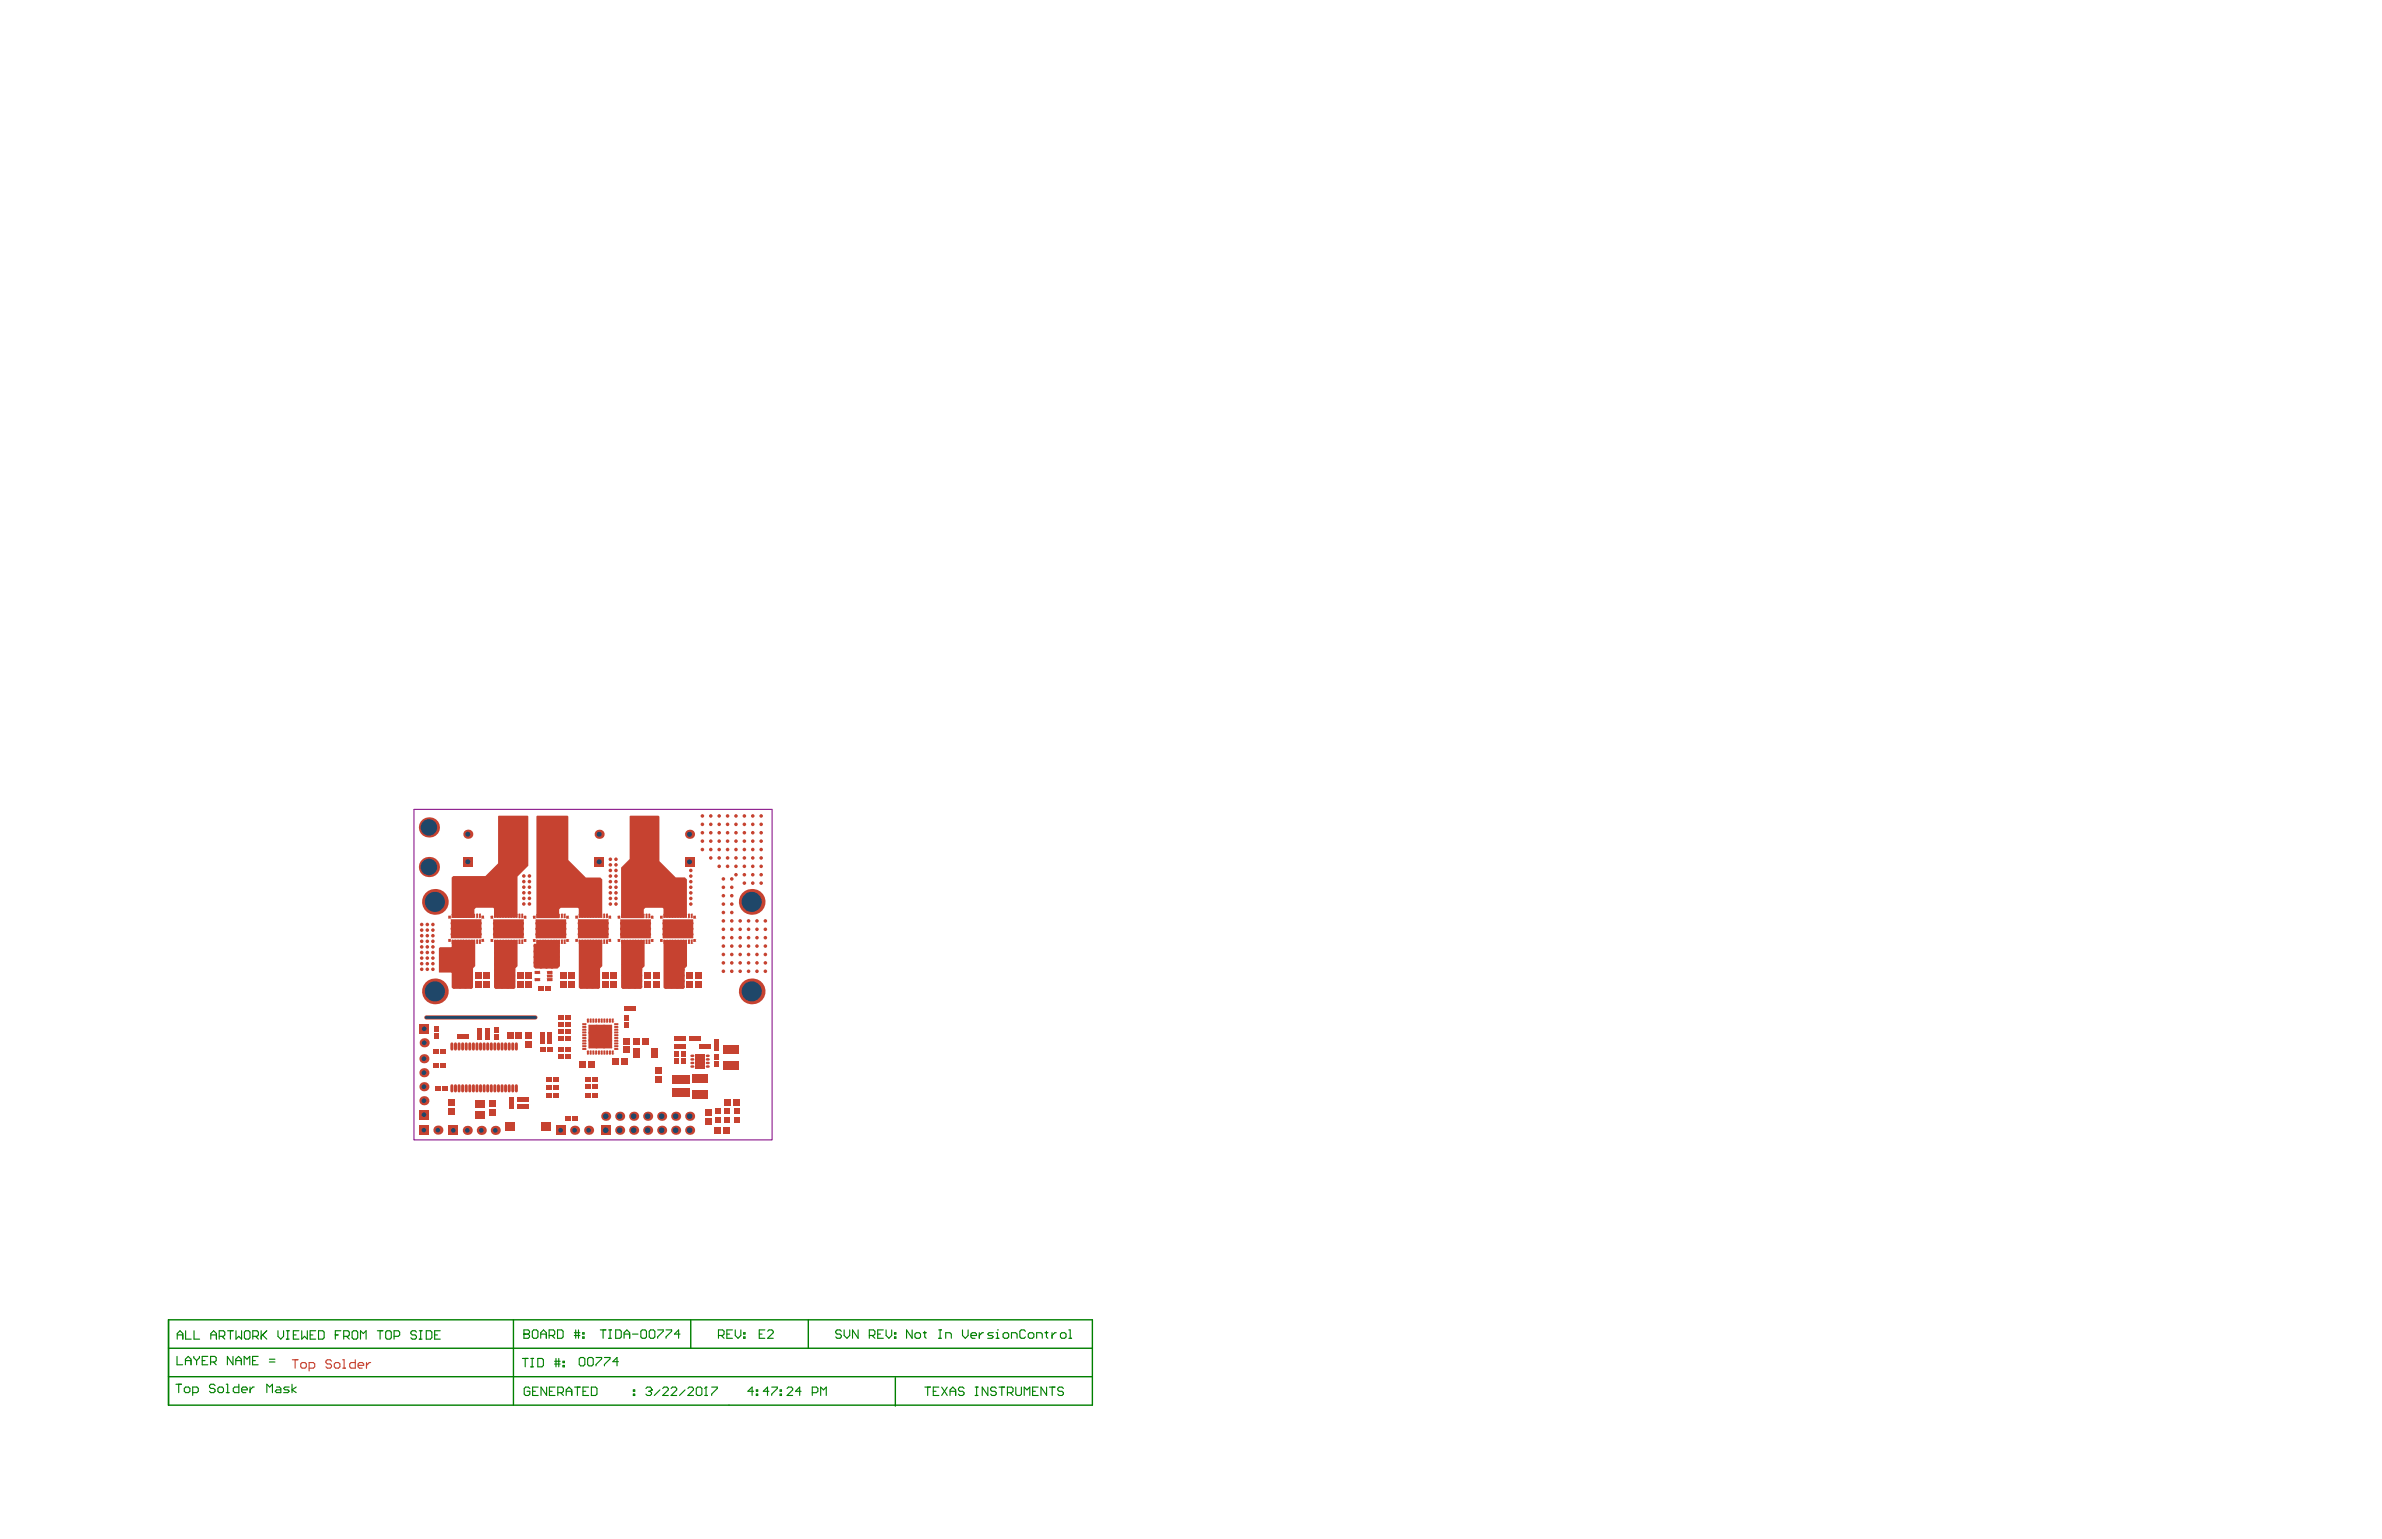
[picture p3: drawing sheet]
<svg xmlns="http://www.w3.org/2000/svg" width="432mm" height="279mm" viewBox="0 0 432 279" stroke-linecap="round" stroke-linejoin="round" font-family="sans-serif">
<path d="M75 146.7h65v60h-65z" fill="none" stroke="#800080" stroke-width=".18"/>
<path d="M30.5 239.3h167.5v15.5h-167.5zM93.1 239.3v15.5M125.2 239.3v5.2M146.5 239.3v5.2M30.5 249.6h167.5M30.5 244.5h167.5M162.3 249.8v5.1" fill="none" stroke="#008000" stroke-width=".25"/>
<g fill="none" stroke="#008000" stroke-width=".2">
<path d="M31.9 251h1M32.1 245.9v1.6h1M32.1 242.8v-1l.5-.5 .5 .5v1M32.1 242h1M32.4 251v1.5M33.6 247.5v-1.1l.5-.5 .5 .5v1.1M33.6 246.7h1M33.7 241.3v1.5h1M33.7 251.5h.5l.2 .2v.6l-.2 .2h-.5l-.3-.2v-.6zM34.9 252.5h.8l.2-.2v-.6l-.2-.2h-.8v1.5M35.1 245.9v.3l.5 .5M35.2 241.3v1.5h1"/>
<path d="M35.6 246.7v.8M36.1 245.9v.3l-.5 .5M36.7 246.7h.5M37.7 245.9h-1v1.6h1M38.2 247h.7l.3-.3v-.5l-.3-.3h-.7v1.6M38.2 242h1M38.2 242.8v-1l.5-.5 .5 .5v1M38.7 247l.5 .5M39 251.2l-.3-.2h-.5l-.2 .2v.3l.2 .2h.5l.3 .3v.3l-.3 .2h-.5l-.2-.2M39.7 242.3h.8l.3-.3v-.5l-.3-.2h-.8v1.5M39.7 251.5h.6l.2 .2v.6l-.2 .2h-.6l-.2-.2v-.6zM40.2 242.3l.6 .5"/>
<path d="M41 252.5h.5M41 251h.3v1.5M41.3 241.3h1M41.8 241.3v1.5M42.2 245.9v1.6l-1-1.6v1.6M42.7 246.7h1.1M42.7 247.5v-1.1l.5-.5 .6 .5v1.1M42.8 241.3v1.5l.5-.5 .5 .5v-1.5M43.3 251v1.5h-.8l-.2-.2v-.6l.2-.2h.8M43.8 252h1v-.3l-.2-.2h-.5l-.3 .2v.6l.3 .2h.5M44.3 247.5v-1.6l.5 .5 .5-.5v1.6M44.6 241.3h.5l.2 .2v1.1l-.2 .2h-.5l-.3-.2v-1.1z"/>
<path d="M45.3 251.5v1M45.8 246.7h.5M45.8 242.3h.8l.2-.3v-.5l-.2-.2h-.8v1.5M46.1 251.5h-.3l-.5 .5M46.3 242.3l.5 .5M46.8 245.9h-1v1.6h1M47.3 241.3v1.5M47.6 242l.8 .8M48.4 241.3l-1.1 1M48.4 252.5v-1.5l.5 .5 .5-.5v1.5M48.8 247h1M48.8 246.4h1"/>
<path d="M50.1 251.5h.6l.2 .2v.8h-.8l-.2-.2 .2-.3h.8M50.4 241.3v1l.5 .5 .5-.5v-1M51.9 242.8h.5M51.9 241.3h.5M52.2 241.3v1.5M52.4 251.5h-.7l-.3 .2 .3 .3h.5l.2 .3-.2 .2h-.8M52.9 251v1.5M53.2 242h.5M53.7 251.5l-.8 .5 .8 .5M54.2 241.3h-1v1.5h1M54.7 241.3v1.5l.5-.5 .5 .5v-1.5M56.2 242h.5"/>
<path d="M57.2 241.3h-1v1.5h1M57.7 241.3h.8l.3 .2v1.1l-.3 .2h-.8zM60.8 242h.5M61.8 241.3h-1v1.5M62.3 242.3h.8l.2-.3v-.5l-.2-.2h-.8v1.5M62.8 242.3l.5 .5M64.1 241.3h.5l.2 .2v1.1l-.2 .2h-.5l-.3-.2v-1.1zM65.4 242.8v-1.5l.5 .5 .5-.5v1.5M68.4 241.3h1M68.9 241.3v1.5M70.2 241.3h.5l.2 .2v1.1l-.2 .2h-.5l-.3-.2v-1.1zM71.4 242.3h.8l.3-.3v-.5l-.3-.2h-.8v1.5"/>
<path d="M75.5 241.5l-.3-.2h-.5l-.2 .2v.3l.2 .2h.5l.3 .3v.3l-.3 .2h-.5l-.2-.2M76 242.8h.5M76 241.3h.5M76.3 241.3v1.5M77.3 241.3h.7l.3 .2v1.1l-.3 .2h-.7zM78.8 242h.5M79.8 241.3h-1v1.5h1M94.7 246.3h1M95 241.9h.1M95 241.1h.7l.3 .3v.2l-.3 .3 .3 .2v.3l-.3 .3h-.7zM95 241.9h.7M95.2 246.3v1.5"/>
<path d="M96 251.8l-.2-.3h-.5l-.3 .3v1l.3 .2h.5l.2-.2v-.5h-.5M96.2 246.3h.5M96.2 247.8h.5M96.5 246.3v1.5M96.5 241.4l.3-.3h.5l.2 .3v1l-.2 .3h-.5l-.3-.3zM96.6 252.3h.5M97.5 246.3h.7l.3 .3v1l-.3 .2h-.7zM97.6 251.5h-1v1.5h1M98 241.9h1M98 242.7v-1.1l.5-.5 .5 .5v1.1M99.1 251.5v1.5l-1-1.5v1.5M99.5 242.1h.8l.3-.2v-.5l-.3-.3h-.8v1.6"/>
<path d="M99.6 252.3h.5M100.1 242.1l.5 .6M100.5 246.8h1M100.5 247.3h1M100.6 251.5h-1v1.5h1M100.8 246.3v1.5M101.1 241.1h.7l.3 .3v1l-.3 .3h-.7zM101.1 252.5h.8l.2-.2v-.5l-.2-.3h-.8v1.5M101.3 246.3v1.5M101.6 252.5l.5 .5M102.1 247.6h.2v.2h-.2zM102.1 246.8h.2v.3h-.2z"/>
<path d="M102.6 252.3h1.1M102.6 253v-1l.5-.5 .6 .5v1M104.1 241.6h1M104.1 242.1h1M104.2 251.5h1M104.4 241.1v1.6M104.7 251.5v1.5M104.9 241.1v1.6M105.3 246.1h.5l.2 .3v1l-.2 .3h-.5l-.3-.3v-1zM105.6 242.4h.3v.3h-.3zM105.6 241.6h.3v.3h-.3zM105.7 252.3h.5"/>
<path d="M106.7 251.5h-1v1.5h1M106.8 246.1h.5l.2 .3v1l-.2 .3h-.5l-.3-.3v-1zM107.2 251.5h.8l.2 .3v1l-.2 .2h-.8zM108 246.1h1.1v.3l-1.1 1v.3M108.8 241.1h1M109.3 241.1v1.6M109.6 246.1h1v.3l-1 1v.3M110.3 242.7h.5M110.3 241.1h.5M110.6 241.1v1.6M111.6 241.1h.8l.2 .3v1l-.2 .3h-.8zM112.1 246.9h-1l.7-.8v1.6"/>
<path d="M113.1 241.9h1M113.1 242.7v-1.1l.5-.5 .5 .5v1.1M114.6 241.9h1.1M114.8 252.8h.3v.2h-.3zM114.8 252h.3v.3h-.3zM116.4 241.1h.5l.3 .3v1l-.3 .3h-.5l-.2-.3v-1zM117.1 251.8l.2-.3h.5l.3 .3v.2M117.6 252.3h.2M117.8 252.3l.3 .2v.3l-.3 .2h-.5l-.2-.2M117.9 241.1h.6l.2 .3v1l-.2 .3h-.6l-.2-.3v-1zM118.1 252h.1M118.1 252l-.3 .3"/>
<path d="M119.2 241.1h1v.3l-1 1v.3M119.6 252l-1 1M120.1 251.8l.3-.3h.5l.2 .3v.2l-1 1h1M120.7 241.1h1.1v.3l-1.1 1v.3M121.7 251.8l.2-.3h.5l.3 .3v.2l-1 1h1M123.3 241.9h-1l.7-.8v1.6M124.2 252l-1 1M124.7 251.8l.2-.3h.6l.2 .3v.2l-1 1h1M126.2 251.8l.3-.3h.5l.2 .3v1l-.2 .2h-.5l-.3-.2zM127.7 253h.5M128 251.5h.1M128 251.5v1.5"/>
<path d="M128 251.5l-.3 .3M129 251.5h1v.3l-1 1v.2M130.2 242.1h.8l.3-.2v-.5l-.3-.3h-.8v1.6M130.7 242.1l.6 .6M131.8 241.9h.5M132.8 241.1h-1v1.6h1M133.3 241.1v1l.5 .6 .5-.6v-1M134.8 242.4h.3v.3h-.3zM134.8 241.6h.3v.3h-.3zM136.6 252.3h-1l.7-.8v1.5M137.1 252.8h.3v.2h-.3zM137.1 252h.3v.3h-.3z"/>
<path d="M137.6 241.9h.5M138.6 241.1h-1v1.6h1M139.2 241.4l.2-.3h.5l.3 .3v.2l-1 1.1h1M139.4 252.3h-1l.7-.8v1.5M139.9 251.5h1v.3l-1 1v.2M141.4 252.8h.3v.2h-.3zM141.4 252h.3v.3h-.3zM142.7 251.8l.2-.3h.5l.3 .3v.2l-1 1h1M145.2 252.3h-1l.8-.8v1.5M147.2 252.5h.8l.3-.2v-.5l-.3-.3h-.8v1.5M148.8 253v-1.5l.5 .5 .5-.5v1.5M152.5 241.4l-.2-.3h-.5l-.3 .3v.2l.3 .3h.5l.2 .2v.3l-.2 .3h-.5l-.3-.3"/>
<path d="M153 241.1v1l.5 .6 .5-.6v-1M155.6 241.1v1.6l-1.1-1.6v1.6M157.6 242.1h.7l.3-.2v-.5l-.3-.3h-.7v1.6M158.1 242.1l.5 .6M159.1 241.9h.5M160.1 241.1h-1v1.6h1M160.6 241.1v1l.5 .6 .5-.6v-1M162.1 242.4h.3v.3h-.3zM162.1 241.6h.3v.3h-.3zM165.3 241.1v1.6l-1-1.6v1.6M166.1 241.6h.5l.3 .3v.5l-.3 .3h-.5l-.2-.3v-.5zM167.4 241.6h.5"/>
<path d="M167.6 241.4v1l.3 .3M167.7 251.5h1M168.2 251.5v1.5M169.2 252.3h.5M170.2 242.7h.5M170.2 241.1h.5M170.2 251.5h-1v1.5h1M170.4 241.1v1.6M170.7 251.5l1 1.5M171.4 242.7v-1.1h.8l.3 .3v.8M171.7 251.5l-1 1.5M172.2 252.3h1"/>
<path d="M172.2 253v-1l.5-.5 .5 .5v1M174.5 241.1v1l.5 .6 .5-.6v-1M174.8 251.8l-.3-.3h-.5l-.3 .3v.2l.3 .3h.5l.3 .2v.3l-.3 .2h-.5l-.3-.2M176 242.1h1v-.2l-.2-.3h-.5l-.3 .3v.5l.3 .3h.5M176.8 251.5h.5M176.8 253h.5M177 251.5v1.5M177.5 241.6v1.1M178.3 241.6h-.3l-.5 .5M179.1 251.5v1.5l-1-1.5v1.5M180.1 241.6h-.8l-.3 .3 .3 .2h.5l.3 .3-.3 .3h-.8M180.6 242.7h.5"/>
<path d="M180.6 241.6h.2v1.1M180.6 251.8l-.3-.3h-.5l-.2 .3v.2l.2 .3h.5l.3 .2v.3l-.3 .2h-.5l-.2-.2M180.8 241.1h.1M181.1 251.5h1M181.6 251.5v1.5M182.1 241.6h.5l.2 .3v.5l-.2 .3h-.5l-.3-.3v-.5zM182.6 252.5h.8l.2-.2v-.5l-.2-.3h-.8v1.5M183.1 252.5l.5 .5M183.4 242.7v-1.1h.7l.3 .3v.8M184.1 251.5v1.3l.3 .2h.5l.3-.2v-1.3M185.7 253v-1.5l.5 .5 .5-.5v1.5M185.9 241.4l-.3-.3h-.5l-.2 .3v1l.2 .3h.5l.3-.3"/>
<path d="M186.7 241.6h.5l.2 .3v.5l-.2 .3h-.5l-.3-.3v-.5zM187.2 252.3h.5M187.9 242.7v-1.1h.8l.2 .3v.8M188.2 251.5h-1v1.5h1M189.4 241.6h.5M189.7 241.4v1l.2 .3M189.7 251.5v1.5l-1-1.5v1.5M190.2 251.5h1M190.7 241.6v1.1M190.7 251.5v1.5M191.5 241.6h-.3l-.5 .5M192.5 241.6h.5l.2 .3v.5l-.2 .3h-.5l-.3-.3v-.5z"/>
<path d="M192.8 251.8l-.3-.3h-.5l-.2 .3v.2l.2 .3h.5l.3 .2v.3l-.3 .2h-.5l-.2-.2M193.8 242.7h.5M193.8 241.1h.2v1.6"/>
</g>
<g fill="#c64230">
<path d="M79.8 171.7h2l.2-1.3h4.1v.1v4.7l-.4 .4v3.5l-.2 .2h-3.4l-.2-.3v-2.5l-.1-.2h-2.2v-4.4z"/>
<path d="M89.6 170.4h4.1l.1 .1v4.7l-.4 .4v3.5l-.2 .2h-3.4l-.2-.2z"/>
<path d="M97.3 170.4h4.1l.1 .1v4.7l-.4 .4h-4.1l-.3-.3v-4l.2-.2h.3z"/>
<path d="M105 170.4h4.1l.1 .1v4.7l-.4 .4v3.5l-.2 .2h-3.4l-.3-.3z"/>
<path d="M112.7 170.4h4.1l.1 .1v4.7l-.5 .4v3.5l-.2 .2h-3.4l-.2-.2z"/>
<path d="M120.4 170.4h4l.1 .1v4.7l-.4 .4v3.5l-.2 .2h-3.4l-.2-.2z"/>
<path d="M97.2 148l.2-.1h5.5l.1 .1v7.9l3.2 3.2h2.6l.4 .4v6.8l-.2 .1h-4l-.1-1.6-.1-.2h-3.2l-.2 .3v1.6l-4.2-.1z"/>
<path d="M114.1 148l.2-.1h5.1l.1 .2v8l3 3h1.7l.3 .4v6.8l-.1 .1h-4.1v-1.6l-.2-.2h-3.1l-.3 .3v1.6l-4.1-.1v-9.1l1.5-1.5z"/>
<path d="M90.4 147.9h5.2l.2 .1v9l-2 1.9v7.3l-.1 .2h-4.1v-1.7l-.2-.1h-3.1l-.3 .3-.1 1.5h-4v-7.3l.3-.3h5.8l2.3-2.3v-8.5z"/>
</g>
<path d="M53 246.5h1M53.5 246.5v1.6M54.8 247.1h.5l.2 .2v.5l-.2 .3h-.5l-.3-.3v-.5zM56 248.1h.8l.3-.3v-.5l-.3-.2h-.8v1.5M60.1 246.8l-.3-.3h-.5l-.2 .3v.3l.2 .2h.5l.3 .3v.2l-.3 .3h-.5l-.2-.3M60.9 247.1h.5l.2 .2v.5l-.2 .3h-.5l-.3-.3v-.5zM62.1 246.5h.3v1.6M62.1 248.1h.5M64.4 246.5v1.6h-.8l-.2-.3v-.5l.2-.2h.8M64.9 247.6h1v-.3l-.2-.2h-.5l-.3 .2v.5l.3 .3h.5M66.4 247.1v1M67.2 247.1h-.3l-.5 .5" fill="none" stroke="#c64230" stroke-width=".2"/>
<g fill="#c64230">
<circle cx="120.7" cy="174.9" r=".33"/>
<circle cx="107.4" cy="174.8" r=".33"/>
<circle cx="113.1" cy="173.8" r=".33"/>
<circle cx="113.1" cy="174.9" r=".33"/>
<circle cx="115.1" cy="174.9" r=".33"/>
<circle cx="85.4" cy="171.8" r=".33"/>
<circle cx="121.8" cy="173.8" r=".33"/>
<circle cx="122.8" cy="173.8" r=".33"/>
<circle cx="121.8" cy="174.9" r=".33"/>
<circle cx="122.8" cy="174.9" r=".33"/>
<circle cx="122.8" cy="172.8" r=".33"/>
<circle cx="121.8" cy="172.8" r=".33"/>
<circle cx="122.8" cy="171.8" r=".33"/>
<circle cx="121.8" cy="171.8" r=".33"/>
<circle cx="120.7" cy="173.8" r=".33"/>
<circle cx="120.7" cy="172.8" r=".33"/>
<circle cx="120.7" cy="171.8" r=".33"/>
<circle cx="114.1" cy="173.8" r=".33"/>
<circle cx="115.1" cy="173.8" r=".33"/>
<circle cx="114.1" cy="174.9" r=".33"/>
<circle cx="115.1" cy="172.8" r=".33"/>
<circle cx="114.1" cy="172.8" r=".33"/>
<circle cx="115.1" cy="171.8" r=".33"/>
<circle cx="114.1" cy="171.8" r=".33"/>
<circle cx="113.1" cy="172.8" r=".33"/>
<circle cx="113.1" cy="171.8" r=".33"/>
<circle cx="106.4" cy="173.8" r=".33"/>
<circle cx="107.4" cy="173.8" r=".33"/>
<circle cx="106.4" cy="174.8" r=".33"/>
<circle cx="107.4" cy="172.8" r=".33"/>
<circle cx="106.4" cy="172.8" r=".33"/>
<circle cx="107.4" cy="171.8" r=".33"/>
<circle cx="106.4" cy="171.8" r=".33"/>
<circle cx="105.4" cy="174.8" r=".33"/>
<circle cx="105.4" cy="173.8" r=".33"/>
<circle cx="105.4" cy="172.8" r=".33"/>
<circle cx="105.4" cy="171.8" r=".33"/>
<circle cx="99.1" cy="173.5" r=".33"/>
<circle cx="100.1" cy="173.5" r=".33"/>
<circle cx="99.1" cy="174.5" r=".33"/>
<circle cx="100.1" cy="174.5" r=".33"/>
<circle cx="100.1" cy="172.5" r=".33"/>
<circle cx="99.1" cy="172.5" r=".33"/>
<circle cx="100.1" cy="171.5" r=".33"/>
<circle cx="99.1" cy="171.5" r=".33"/>
<circle cx="98" cy="174.5" r=".33"/>
<circle cx="98" cy="173.5" r=".33"/>
<circle cx="98" cy="172.5" r=".33"/>
<circle cx="98" cy="171.5" r=".33"/>
<circle cx="92" cy="173.8" r=".33"/>
<circle cx="92" cy="174.9" r=".33"/>
<circle cx="92.1" cy="172.8" r=".33"/>
<circle cx="91.1" cy="172.8" r=".33"/>
<circle cx="92.1" cy="171.8" r=".33"/>
<circle cx="91.1" cy="171.8" r=".33"/>
<circle cx="90" cy="172.8" r=".33"/>
<circle cx="90" cy="171.8" r=".33"/>
<circle cx="82.3" cy="171.8" r=".33"/>
<circle cx="82.3" cy="172.8" r=".33"/>
<circle cx="82.3" cy="173.8" r=".33"/>
<circle cx="82.3" cy="174.8" r=".33"/>
<circle cx="83.4" cy="171.8" r=".33"/>
<circle cx="84.4" cy="171.8" r=".33"/>
<circle cx="83.4" cy="172.8" r=".33"/>
<circle cx="84.4" cy="172.8" r=".33"/>
<circle cx="84.4" cy="174.8" r=".33"/>
<circle cx="83.4" cy="174.8" r=".33"/>
<circle cx="84.4" cy="173.8" r=".33"/>
<circle cx="83.4" cy="173.8" r=".33"/>
<circle cx="85.4" cy="173.8" r=".33"/>
<circle cx="85.4" cy="174.8" r=".33"/>
<circle cx="85.4" cy="172.8" r=".33"/>
<circle cx="93.1" cy="171.8" r=".33"/>
<circle cx="93.1" cy="172.8" r=".33"/>
<circle cx="93.1" cy="173.8" r=".33"/>
<circle cx="101.1" cy="171.5" r=".33"/>
<circle cx="101.1" cy="172.5" r=".33"/>
<circle cx="101.1" cy="174.5" r=".33"/>
<circle cx="101.1" cy="173.5" r=".33"/>
<circle cx="108.4" cy="171.8" r=".33"/>
<circle cx="108.4" cy="172.8" r=".33"/>
<circle cx="108.4" cy="174.8" r=".33"/>
<circle cx="108.4" cy="173.8" r=".33"/>
<circle cx="116.1" cy="171.8" r=".33"/>
<circle cx="116.1" cy="172.8" r=".33"/>
<circle cx="116.1" cy="174.9" r=".33"/>
<circle cx="116.1" cy="173.8" r=".33"/>
<circle cx="123.8" cy="171.8" r=".33"/>
<circle cx="123.8" cy="172.8" r=".33"/>
<circle cx="123.8" cy="174.9" r=".33"/>
<circle cx="123.8" cy="173.8" r=".33"/>
<circle cx="90" cy="173.8" r=".33"/>
<circle cx="91" cy="174.9" r=".33"/>
<circle cx="91" cy="173.8" r=".33"/>
<circle cx="90" cy="174.9" r=".33"/>
<circle cx="83.4" cy="175.9" r=".33"/>
<circle cx="84.4" cy="175.9" r=".33"/>
<circle cx="82.3" cy="175.9" r=".33"/>
<circle cx="83.4" cy="176.9" r=".33"/>
<circle cx="84.4" cy="176.9" r=".33"/>
<circle cx="82.3" cy="176.9" r=".33"/>
<circle cx="83.4" cy="177.9" r=".33"/>
<circle cx="84.4" cy="177.9" r=".33"/>
<circle cx="82.3" cy="177.9" r=".33"/>
<circle cx="105.4" cy="177.9" r=".33"/>
<circle cx="107.4" cy="177.9" r=".33"/>
<circle cx="106.4" cy="177.9" r=".33"/>
<circle cx="105.4" cy="176.9" r=".33"/>
<circle cx="107.4" cy="176.9" r=".33"/>
<circle cx="106.4" cy="176.9" r=".33"/>
<circle cx="105.4" cy="175.9" r=".33"/>
<circle cx="107.4" cy="175.9" r=".33"/>
<circle cx="106.4" cy="175.9" r=".33"/>
<circle cx="113.1" cy="177.9" r=".33"/>
<circle cx="115.1" cy="177.9" r=".33"/>
<circle cx="114.1" cy="177.9" r=".33"/>
<circle cx="113.1" cy="176.9" r=".33"/>
<circle cx="115.1" cy="176.9" r=".33"/>
<circle cx="114.1" cy="176.9" r=".33"/>
<circle cx="113.1" cy="175.9" r=".33"/>
<circle cx="115.1" cy="175.9" r=".33"/>
<circle cx="114.1" cy="175.9" r=".33"/>
<circle cx="120.7" cy="177.9" r=".33"/>
<circle cx="122.8" cy="177.9" r=".33"/>
<circle cx="121.8" cy="177.9" r=".33"/>
<circle cx="120.7" cy="176.9" r=".33"/>
<circle cx="122.8" cy="176.9" r=".33"/>
<circle cx="121.8" cy="176.9" r=".33"/>
<circle cx="120.7" cy="175.9" r=".33"/>
<circle cx="122.8" cy="175.9" r=".33"/>
<circle cx="121.8" cy="175.9" r=".33"/>
<circle cx="90" cy="177.9" r=".33"/>
<circle cx="92" cy="177.9" r=".33"/>
<circle cx="91" cy="177.9" r=".33"/>
<circle cx="90" cy="176.9" r=".33"/>
<circle cx="92" cy="176.9" r=".33"/>
<circle cx="91" cy="176.9" r=".33"/>
<circle cx="90" cy="175.9" r=".33"/>
<circle cx="92" cy="175.9" r=".33"/>
<circle cx="91" cy="175.9" r=".33"/>
<circle cx="96" cy="163.9" r=".33"/>
<circle cx="96" cy="162.9" r=".33"/>
<circle cx="95" cy="162.9" r=".33"/>
<circle cx="95" cy="163.9" r=".33"/>
<circle cx="95" cy="161.9" r=".33"/>
<circle cx="96" cy="161.9" r=".33"/>
<circle cx="95" cy="160.9" r=".33"/>
<circle cx="96" cy="160.9" r=".33"/>
<circle cx="77.5" cy="167.6" r=".33"/>
<circle cx="76.4" cy="167.6" r=".33"/>
<circle cx="77.5" cy="168.6" r=".33"/>
<circle cx="76.4" cy="168.6" r=".33"/>
<circle cx="76.4" cy="170.7" r=".33"/>
<circle cx="76.4" cy="169.7" r=".33"/>
<circle cx="77.5" cy="169.7" r=".33"/>
<circle cx="77.5" cy="170.7" r=".33"/>
<circle cx="78.5" cy="170.7" r=".33"/>
<circle cx="78.5" cy="169.7" r=".33"/>
<circle cx="78.5" cy="168.6" r=".33"/>
<circle cx="78.5" cy="167.6" r=".33"/>
<circle cx="78.5" cy="171.7" r=".33"/>
<circle cx="78.5" cy="172.7" r=".33"/>
<circle cx="78.5" cy="173.7" r=".33"/>
<circle cx="77.5" cy="173.7" r=".33"/>
<circle cx="77.5" cy="172.7" r=".33"/>
<circle cx="76.4" cy="172.7" r=".33"/>
<circle cx="76.4" cy="173.7" r=".33"/>
<circle cx="76.4" cy="171.7" r=".33"/>
<circle cx="77.5" cy="171.7" r=".33"/>
<circle cx="78.5" cy="174.7" r=".33"/>
<circle cx="78.5" cy="175.7" r=".33"/>
<circle cx="77.5" cy="175.7" r=".33"/>
<circle cx="76.4" cy="175.7" r=".33"/>
<circle cx="76.4" cy="174.7" r=".33"/>
<circle cx="77.5" cy="174.7" r=".33"/>
<circle cx="82.3" cy="178.9" r=".33"/>
<circle cx="84.4" cy="178.9" r=".33"/>
<circle cx="83.4" cy="178.9" r=".33"/>
<circle cx="90" cy="178.9" r=".33"/>
<circle cx="92" cy="178.9" r=".33"/>
<circle cx="91" cy="178.9" r=".33"/>
<circle cx="105.4" cy="178.9" r=".33"/>
<circle cx="107.4" cy="178.9" r=".33"/>
<circle cx="106.4" cy="178.9" r=".33"/>
<circle cx="113.1" cy="178.9" r=".33"/>
<circle cx="115.1" cy="178.9" r=".33"/>
<circle cx="114.1" cy="178.9" r=".33"/>
<circle cx="120.7" cy="178.9" r=".33"/>
<circle cx="122.8" cy="178.9" r=".33"/>
<circle cx="121.8" cy="178.9" r=".33"/>
<circle cx="111.7" cy="160.9" r=".33"/>
<circle cx="110.6" cy="160.9" r=".33"/>
<circle cx="111.7" cy="161.9" r=".33"/>
<circle cx="110.6" cy="161.9" r=".33"/>
<circle cx="110.6" cy="163.9" r=".33"/>
<circle cx="110.6" cy="162.9" r=".33"/>
<circle cx="111.7" cy="162.9" r=".33"/>
<circle cx="111.7" cy="163.9" r=".33"/>
<circle cx="125.2" cy="162.9" r=".33"/>
<circle cx="125.2" cy="163.9" r=".33"/>
<circle cx="125.2" cy="161.9" r=".33"/>
<circle cx="96" cy="159.8" r=".33"/>
<circle cx="95" cy="159.8" r=".33"/>
<circle cx="96" cy="158.8" r=".33"/>
<circle cx="95" cy="158.8" r=".33"/>
<circle cx="111.7" cy="159.9" r=".33"/>
<circle cx="110.6" cy="159.9" r=".33"/>
<circle cx="111.7" cy="158.8" r=".33"/>
<circle cx="110.6" cy="158.8" r=".33"/>
<circle cx="111.7" cy="157.8" r=".33"/>
<circle cx="110.6" cy="157.8" r=".33"/>
<circle cx="111.7" cy="156.8" r=".33"/>
<circle cx="110.6" cy="156.8" r=".33"/>
<circle cx="111.7" cy="155.8" r=".33"/>
<circle cx="110.6" cy="155.8" r=".33"/>
<circle cx="125.2" cy="160.9" r=".33"/>
<circle cx="125.2" cy="159.9" r=".33"/>
<circle cx="125.2" cy="158.8" r=".33"/>
<circle cx="138" cy="147.9" r=".33"/>
<circle cx="81.3" cy="175.9" r=".33"/>
<circle cx="81.3" cy="174.8" r=".33"/>
<circle cx="81.3" cy="173.8" r=".33"/>
<circle cx="81.3" cy="172.8" r=".33"/>
<circle cx="80.3" cy="175.9" r=".33"/>
<circle cx="80.3" cy="174.8" r=".33"/>
<circle cx="80.3" cy="173.8" r=".33"/>
<circle cx="80.3" cy="172.8" r=".33"/>
<circle cx="97" cy="171.5" r=".33"/>
<circle cx="97" cy="172.5" r=".33"/>
<circle cx="97" cy="173.5" r=".33"/>
<circle cx="97" cy="174.5" r=".33"/>
<circle cx="98.1" cy="175.3" r=".33"/>
<circle cx="100.1" cy="175.3" r=".33"/>
<circle cx="99.1" cy="175.3" r=".33"/>
<circle cx="93.1" cy="174.9" r=".33"/>
<circle cx="85.4" cy="178.9" r=".33"/>
<circle cx="85.4" cy="177.9" r=".33"/>
<circle cx="85.4" cy="176.9" r=".33"/>
<circle cx="85.4" cy="175.9" r=".33"/>
<circle cx="93.1" cy="178.9" r=".33"/>
<circle cx="93.1" cy="177.9" r=".33"/>
<circle cx="93.1" cy="176.9" r=".33"/>
<circle cx="93.1" cy="175.9" r=".33"/>
<circle cx="108.4" cy="178.9" r=".33"/>
<circle cx="108.4" cy="177.9" r=".33"/>
<circle cx="108.4" cy="176.9" r=".33"/>
<circle cx="108.4" cy="175.9" r=".33"/>
<circle cx="116.1" cy="178.9" r=".33"/>
<circle cx="116.1" cy="177.9" r=".33"/>
<circle cx="116.1" cy="176.9" r=".33"/>
<circle cx="116.1" cy="175.9" r=".33"/>
<circle cx="123.8" cy="178.9" r=".33"/>
<circle cx="123.8" cy="177.9" r=".33"/>
<circle cx="123.8" cy="176.9" r=".33"/>
<circle cx="123.8" cy="175.9" r=".33"/>
<circle cx="136.5" cy="147.9" r=".33"/>
<circle cx="134.9" cy="147.9" r=".33"/>
<circle cx="133.4" cy="147.9" r=".33"/>
<circle cx="131.9" cy="147.9" r=".33"/>
<circle cx="130.4" cy="147.9" r=".33"/>
<circle cx="128.8" cy="147.9" r=".33"/>
<circle cx="127.3" cy="147.9" r=".33"/>
<circle cx="138" cy="158.6" r=".33"/>
<circle cx="138" cy="157.1" r=".33"/>
<circle cx="138" cy="155.6" r=".33"/>
<circle cx="138" cy="154" r=".33"/>
<circle cx="138" cy="152.5" r=".33"/>
<circle cx="138" cy="151" r=".33"/>
<circle cx="138" cy="149.5" r=".33"/>
<circle cx="136.5" cy="158.6" r=".33"/>
<circle cx="136.5" cy="157.1" r=".33"/>
<circle cx="136.5" cy="155.6" r=".33"/>
<circle cx="136.5" cy="154" r=".33"/>
<circle cx="136.5" cy="152.5" r=".33"/>
<circle cx="136.5" cy="151" r=".33"/>
<circle cx="136.5" cy="149.5" r=".33"/>
<circle cx="134.9" cy="158.6" r=".33"/>
<circle cx="134.9" cy="157.1" r=".33"/>
<circle cx="134.9" cy="155.6" r=".33"/>
<circle cx="134.9" cy="154" r=".33"/>
<circle cx="134.9" cy="152.5" r=".33"/>
<circle cx="134.9" cy="151" r=".33"/>
<circle cx="134.9" cy="149.5" r=".33"/>
<circle cx="133.4" cy="158.6" r=".33"/>
<circle cx="133.4" cy="157.1" r=".33"/>
<circle cx="133.4" cy="155.6" r=".33"/>
<circle cx="133.4" cy="154" r=".33"/>
<circle cx="133.4" cy="152.5" r=".33"/>
<circle cx="133.4" cy="151" r=".33"/>
<circle cx="133.4" cy="149.5" r=".33"/>
<circle cx="131.9" cy="157.1" r=".33"/>
<circle cx="131.9" cy="155.6" r=".33"/>
<circle cx="131.9" cy="154" r=".33"/>
<circle cx="131.9" cy="152.5" r=".33"/>
<circle cx="131.9" cy="151" r=".33"/>
<circle cx="131.9" cy="149.5" r=".33"/>
<circle cx="130.4" cy="154" r=".33"/>
<circle cx="130.4" cy="152.5" r=".33"/>
<circle cx="130.4" cy="151" r=".33"/>
<circle cx="130.4" cy="149.5" r=".33"/>
<circle cx="128.8" cy="149.5" r=".33"/>
<circle cx="127.3" cy="149.5" r=".33"/>
<circle cx="130.4" cy="157.1" r=".33"/>
<circle cx="130.4" cy="155.6" r=".33"/>
<circle cx="134.9" cy="160.1" r=".33"/>
<circle cx="136.5" cy="160.1" r=".33"/>
<circle cx="138" cy="160.1" r=".33"/>
<circle cx="134.2" cy="168.5" r=".33"/>
<circle cx="134.2" cy="170" r=".33"/>
<circle cx="134.2" cy="171.5" r=".33"/>
<circle cx="134.2" cy="173.1" r=".33"/>
<circle cx="134.2" cy="174.6" r=".33"/>
<circle cx="134.2" cy="176.1" r=".33"/>
<circle cx="135.7" cy="168.5" r=".33"/>
<circle cx="135.7" cy="170" r=".33"/>
<circle cx="135.7" cy="171.5" r=".33"/>
<circle cx="135.7" cy="173.1" r=".33"/>
<circle cx="135.7" cy="174.6" r=".33"/>
<circle cx="135.7" cy="176.1" r=".33"/>
<circle cx="137.2" cy="168.5" r=".33"/>
<circle cx="137.2" cy="170" r=".33"/>
<circle cx="137.2" cy="171.5" r=".33"/>
<circle cx="137.2" cy="173.1" r=".33"/>
<circle cx="137.2" cy="174.6" r=".33"/>
<circle cx="137.2" cy="176.1" r=".33"/>
<circle cx="138.7" cy="168.5" r=".33"/>
<circle cx="138.7" cy="170" r=".33"/>
<circle cx="138.7" cy="171.5" r=".33"/>
<circle cx="138.7" cy="173.1" r=".33"/>
<circle cx="138.7" cy="174.6" r=".33"/>
<circle cx="138.7" cy="176.1" r=".33"/>
<circle cx="134.2" cy="167" r=".33"/>
<circle cx="135.7" cy="167" r=".33"/>
<circle cx="137.2" cy="167" r=".33"/>
<circle cx="138.7" cy="167" r=".33"/>
<circle cx="127.3" cy="151" r=".33"/>
<circle cx="128.8" cy="151" r=".33"/>
<circle cx="127.3" cy="152.5" r=".33"/>
<circle cx="128.8" cy="152.5" r=".33"/>
<circle cx="127.3" cy="154" r=".33"/>
<circle cx="128.8" cy="155.6" r=".33"/>
<circle cx="128.8" cy="154" r=".33"/>
<circle cx="132.7" cy="167" r=".33"/>
<circle cx="132.7" cy="176.1" r=".33"/>
<circle cx="132.7" cy="174.6" r=".33"/>
<circle cx="132.7" cy="173.1" r=".33"/>
<circle cx="132.7" cy="171.5" r=".33"/>
<circle cx="132.7" cy="170" r=".33"/>
<circle cx="132.7" cy="168.5" r=".33"/>
<circle cx="131.1" cy="167" r=".33"/>
<circle cx="131.1" cy="176.1" r=".33"/>
<circle cx="131.1" cy="174.6" r=".33"/>
<circle cx="131.1" cy="173.1" r=".33"/>
<circle cx="131.1" cy="171.5" r=".33"/>
<circle cx="131.1" cy="170" r=".33"/>
<circle cx="131.1" cy="168.5" r=".33"/>
<circle cx="131.1" cy="163.9" r=".33"/>
<circle cx="131.1" cy="165.5" r=".33"/>
<circle cx="131.1" cy="162.4" r=".33"/>
<circle cx="132.7" cy="163.9" r=".33"/>
<circle cx="132.7" cy="165.5" r=".33"/>
<circle cx="132.7" cy="162.4" r=".33"/>
<circle cx="131.1" cy="159.4" r=".33"/>
<circle cx="131.1" cy="160.9" r=".33"/>
<circle cx="132.7" cy="159.4" r=".33"/>
<circle cx="132.7" cy="160.9" r=".33"/>
<circle cx="125.2" cy="157.8" r=".33"/>
<circle cx="120.4" cy="169.4" r=".33"/>
<circle cx="120.4" cy="167.4" r=".33"/>
<circle cx="120.4" cy="168.4" r=".33"/>
<circle cx="123.4" cy="169.4" r=".33"/>
<circle cx="124.4" cy="169.4" r=".33"/>
<circle cx="121.4" cy="169.4" r=".33"/>
<circle cx="122.4" cy="169.4" r=".33"/>
<circle cx="123.4" cy="168.4" r=".33"/>
<circle cx="124.4" cy="168.4" r=".33"/>
<circle cx="121.4" cy="168.4" r=".33"/>
<circle cx="122.4" cy="168.4" r=".33"/>
<circle cx="122.4" cy="167.4" r=".33"/>
<circle cx="121.4" cy="167.4" r=".33"/>
<circle cx="124.4" cy="167.4" r=".33"/>
<circle cx="123.4" cy="167.4" r=".33"/>
<circle cx="125.4" cy="167.4" r=".33"/>
<circle cx="125.4" cy="169.4" r=".33"/>
<circle cx="125.4" cy="168.4" r=".33"/>
<circle cx="102.4" cy="168.4" r=".33"/>
<circle cx="102.4" cy="169.4" r=".33"/>
<circle cx="102.4" cy="167.4" r=".33"/>
<circle cx="100.4" cy="167.4" r=".33"/>
<circle cx="101.4" cy="167.4" r=".33"/>
<circle cx="98.4" cy="167.4" r=".33"/>
<circle cx="99.4" cy="167.4" r=".33"/>
<circle cx="97.4" cy="167.4" r=".33"/>
<circle cx="97.4" cy="168.4" r=".33"/>
<circle cx="99.4" cy="168.4" r=".33"/>
<circle cx="98.4" cy="168.4" r=".33"/>
<circle cx="101.4" cy="168.4" r=".33"/>
<circle cx="100.4" cy="168.4" r=".33"/>
<circle cx="97.4" cy="169.4" r=".33"/>
<circle cx="99.4" cy="169.4" r=".33"/>
<circle cx="98.4" cy="169.4" r=".33"/>
<circle cx="101.4" cy="169.4" r=".33"/>
<circle cx="100.4" cy="169.4" r=".33"/>
<circle cx="108" cy="169.4" r=".33"/>
<circle cx="109" cy="169.4" r=".33"/>
<circle cx="106" cy="169.4" r=".33"/>
<circle cx="107" cy="169.4" r=".33"/>
<circle cx="105" cy="169.4" r=".33"/>
<circle cx="108" cy="168.4" r=".33"/>
<circle cx="109" cy="168.4" r=".33"/>
<circle cx="106" cy="168.4" r=".33"/>
<circle cx="107" cy="168.4" r=".33"/>
<circle cx="105" cy="168.4" r=".33"/>
<circle cx="105" cy="167.4" r=".33"/>
<circle cx="107" cy="167.4" r=".33"/>
<circle cx="106" cy="167.4" r=".33"/>
<circle cx="109" cy="167.4" r=".33"/>
<circle cx="108" cy="167.4" r=".33"/>
<circle cx="110" cy="167.4" r=".33"/>
<circle cx="110" cy="169.4" r=".33"/>
<circle cx="110" cy="168.4" r=".33"/>
<circle cx="94.7" cy="168.4" r=".33"/>
<circle cx="94.7" cy="169.4" r=".33"/>
<circle cx="94.7" cy="167.4" r=".33"/>
<circle cx="92.7" cy="167.4" r=".33"/>
<circle cx="93.7" cy="167.4" r=".33"/>
<circle cx="90.7" cy="167.4" r=".33"/>
<circle cx="91.7" cy="167.4" r=".33"/>
<circle cx="89.7" cy="167.4" r=".33"/>
<circle cx="89.7" cy="168.4" r=".33"/>
<circle cx="91.7" cy="168.4" r=".33"/>
<circle cx="90.7" cy="168.4" r=".33"/>
<circle cx="93.7" cy="168.4" r=".33"/>
<circle cx="92.7" cy="168.4" r=".33"/>
<circle cx="89.7" cy="169.4" r=".33"/>
<circle cx="91.7" cy="169.4" r=".33"/>
<circle cx="90.7" cy="169.4" r=".33"/>
<circle cx="93.7" cy="169.4" r=".33"/>
<circle cx="92.7" cy="169.4" r=".33"/>
<circle cx="85" cy="169.4" r=".33"/>
<circle cx="86" cy="169.4" r=".33"/>
<circle cx="83" cy="169.4" r=".33"/>
<circle cx="84" cy="169.4" r=".33"/>
<circle cx="82" cy="169.4" r=".33"/>
<circle cx="85" cy="168.4" r=".33"/>
<circle cx="86" cy="168.4" r=".33"/>
<circle cx="83" cy="168.4" r=".33"/>
<circle cx="84" cy="168.4" r=".33"/>
<circle cx="82" cy="168.4" r=".33"/>
<circle cx="82" cy="167.4" r=".33"/>
<circle cx="84" cy="167.4" r=".33"/>
<circle cx="83" cy="167.4" r=".33"/>
<circle cx="86" cy="167.4" r=".33"/>
<circle cx="85" cy="167.4" r=".33"/>
<circle cx="87" cy="167.4" r=".33"/>
<circle cx="87" cy="169.4" r=".33"/>
<circle cx="87" cy="168.4" r=".33"/>
<circle cx="117.7" cy="168.4" r=".33"/>
<circle cx="117.7" cy="169.4" r=".33"/>
<circle cx="117.7" cy="167.4" r=".33"/>
<circle cx="115.7" cy="167.4" r=".33"/>
<circle cx="116.7" cy="167.4" r=".33"/>
<circle cx="113.7" cy="167.4" r=".33"/>
<circle cx="114.7" cy="167.4" r=".33"/>
<circle cx="112.7" cy="167.4" r=".33"/>
<circle cx="112.7" cy="168.4" r=".33"/>
<circle cx="114.7" cy="168.4" r=".33"/>
<circle cx="113.7" cy="168.4" r=".33"/>
<circle cx="116.7" cy="168.4" r=".33"/>
<circle cx="115.7" cy="168.4" r=".33"/>
<circle cx="112.7" cy="169.4" r=".33"/>
<circle cx="114.7" cy="169.4" r=".33"/>
<circle cx="113.7" cy="169.4" r=".33"/>
<circle cx="116.7" cy="169.4" r=".33"/>
<circle cx="115.7" cy="169.4" r=".33"/>
<circle cx="126.9" cy="191.5" r=".33"/>
<circle cx="126.9" cy="193.4" r=".33"/>
<circle cx="126.3" cy="192.4" r=".33"/>
<circle cx="127.5" cy="192.4" r=".33"/>
<circle cx="110.6" cy="188.6" r=".33"/>
<circle cx="109.5" cy="188.6" r=".33"/>
<circle cx="108.1" cy="188.6" r=".33"/>
<circle cx="107" cy="188.6" r=".33"/>
<circle cx="108.1" cy="187.3" r=".33"/>
<circle cx="107" cy="187.3" r=".33"/>
<circle cx="110.6" cy="187.3" r=".33"/>
<circle cx="109.5" cy="187.3" r=".33"/>
<circle cx="108.1" cy="189.8" r=".33"/>
<circle cx="109.5" cy="189.8" r=".33"/>
<circle cx="108.1" cy="186.1" r=".33"/>
<circle cx="109.5" cy="186.1" r=".33"/>
</g>
<path d="M81.3 204.1h1.7v1.7h-1.7z" fill-rule="evenodd" fill="#c64230"/>
<circle cx="82.2" cy="205" r=".42" fill="#1f4769"/>
<circle cx="106.7" cy="204.9" r=".83" fill="#c64230"/>
<circle cx="106.7" cy="204.9" r=".42" fill="#1f4769"/>
<path d="M107.8 155.4h1.6v1.7h-1.6z" fill-rule="evenodd" fill="#c64230"/>
<circle cx="108.6" cy="156.3" r=".45" fill="#1f4769"/>
<circle cx="114.9" cy="204.9" r=".83" fill="#c64230"/>
<circle cx="114.9" cy="204.9" r=".51" fill="#1f4769"/>
<circle cx="125" cy="204.9" r=".83" fill="#c64230"/>
<circle cx="125" cy="204.9" r=".51" fill="#1f4769"/>
<path d="M124.2 155.4h1.6v1.7h-1.6z" fill-rule="evenodd" fill="#c64230"/>
<circle cx="125" cy="156.3" r=".45" fill="#1f4769"/>
<circle cx="108.6" cy="151.3" r=".83" fill="#c64230"/>
<circle cx="108.6" cy="151.3" r=".45" fill="#1f4769"/>
<circle cx="114.9" cy="202.4" r=".83" fill="#c64230"/>
<circle cx="114.9" cy="202.4" r=".51" fill="#1f4769"/>
<circle cx="125" cy="202.4" r=".83" fill="#c64230"/>
<circle cx="125" cy="202.4" r=".51" fill="#1f4769"/>
<circle cx="125" cy="151.3" r=".83" fill="#c64230"/>
<circle cx="125" cy="151.3" r=".45" fill="#1f4769"/>
<path d="M76 204.1h1.7v1.6h-1.7z" fill-rule="evenodd" fill="#c64230"/>
<circle cx="76.8" cy="204.9" r=".42" fill="#1f4769"/>
<circle cx="76.8" cy="197" r=".83" fill="#c64230"/>
<circle cx="76.8" cy="197" r=".42" fill="#1f4769"/>
<circle cx="84.7" cy="205" r=".83" fill="#c64230"/>
<circle cx="84.7" cy="205" r=".42" fill="#1f4769"/>
<circle cx="79.4" cy="204.9" r=".83" fill="#c64230"/>
<circle cx="79.4" cy="204.9" r=".42" fill="#1f4769"/>
<path d="M84 155.4h1.6v1.7h-1.6z" fill-rule="evenodd" fill="#c64230"/>
<circle cx="84.8" cy="156.3" r=".45" fill="#1f4769"/>
<circle cx="89.8" cy="205" r=".83" fill="#c64230"/>
<circle cx="89.8" cy="205" r=".42" fill="#1f4769"/>
<circle cx="87.2" cy="205" r=".83" fill="#c64230"/>
<circle cx="87.2" cy="205" r=".42" fill="#1f4769"/>
<path d="M100.8 204.1h1.7v1.7h-1.7z" fill-rule="evenodd" fill="#c64230"/>
<circle cx="101.6" cy="204.9" r=".42" fill="#1f4769"/>
<circle cx="104.2" cy="204.9" r=".83" fill="#c64230"/>
<circle cx="104.2" cy="204.9" r=".42" fill="#1f4769"/>
<path d="M109 204.1h1.6v1.7h-1.6z" fill-rule="evenodd" fill="#c64230"/>
<circle cx="109.8" cy="204.9" r=".51" fill="#1f4769"/>
<circle cx="112.3" cy="204.9" r=".83" fill="#c64230"/>
<circle cx="112.3" cy="204.9" r=".51" fill="#1f4769"/>
<circle cx="117.4" cy="204.9" r=".83" fill="#c64230"/>
<circle cx="117.4" cy="204.9" r=".51" fill="#1f4769"/>
<circle cx="119.9" cy="204.9" r=".83" fill="#c64230"/>
<circle cx="119.9" cy="204.9" r=".51" fill="#1f4769"/>
<circle cx="122.5" cy="204.9" r=".83" fill="#c64230"/>
<circle cx="122.5" cy="204.9" r=".51" fill="#1f4769"/>
<path d="M76 201.3h1.7v1.6h-1.7z" fill-rule="evenodd" fill="#c64230"/>
<circle cx="76.8" cy="202.1" r=".42" fill="#1f4769"/>
<circle cx="76.8" cy="192" r=".83" fill="#c64230"/>
<circle cx="76.8" cy="192" r=".42" fill="#1f4769"/>
<circle cx="76.8" cy="194.5" r=".83" fill="#c64230"/>
<circle cx="76.8" cy="194.5" r=".42" fill="#1f4769"/>
<circle cx="76.9" cy="189.1" r=".83" fill="#c64230"/>
<circle cx="76.9" cy="189.1" r=".42" fill="#1f4769"/>
<path d="M76.1 185.7h1.6v1.7h-1.6z" fill-rule="evenodd" fill="#c64230"/>
<circle cx="76.9" cy="186.5" r=".42" fill="#1f4769"/>
<circle cx="84.8" cy="151.3" r=".83" fill="#c64230"/>
<circle cx="84.8" cy="151.3" r=".45" fill="#1f4769"/>
<circle cx="109.8" cy="202.4" r=".83" fill="#c64230"/>
<circle cx="109.8" cy="202.4" r=".51" fill="#1f4769"/>
<circle cx="112.3" cy="202.4" r=".83" fill="#c64230"/>
<circle cx="112.3" cy="202.4" r=".51" fill="#1f4769"/>
<circle cx="117.4" cy="202.4" r=".83" fill="#c64230"/>
<circle cx="117.4" cy="202.4" r=".51" fill="#1f4769"/>
<circle cx="119.9" cy="202.4" r=".83" fill="#c64230"/>
<circle cx="119.9" cy="202.4" r=".51" fill="#1f4769"/>
<circle cx="122.5" cy="202.4" r=".83" fill="#c64230"/>
<circle cx="122.5" cy="202.4" r=".51" fill="#1f4769"/>
<circle cx="76.8" cy="199.6" r=".83" fill="#c64230"/>
<circle cx="76.8" cy="199.6" r=".42" fill="#1f4769"/>
<circle cx="78.8" cy="179.8" r="2.34" fill="#c64230"/>
<circle cx="78.8" cy="179.8" r="1.83" fill="#1f4769"/>
<circle cx="78.8" cy="163.5" r="2.34" fill="#c64230"/>
<circle cx="78.8" cy="163.5" r="1.83" fill="#1f4769"/>
<circle cx="136.3" cy="179.8" r="2.34" fill="#c64230"/>
<circle cx="136.3" cy="179.8" r="1.83" fill="#1f4769"/>
<circle cx="136.3" cy="163.5" r="2.34" fill="#c64230"/>
<circle cx="136.3" cy="163.5" r="1.83" fill="#1f4769"/>
<circle cx="77.8" cy="150" r="1.83" fill="#c64230"/>
<circle cx="77.8" cy="150" r="1.5" fill="#1f4769"/>
<circle cx="77.8" cy="157.2" r="1.83" fill="#c64230"/>
<circle cx="77.8" cy="157.2" r="1.5" fill="#1f4769"/>
<path d="M77.3 184.5h19.8" fill="none" stroke="#c64230" stroke-width=".76"/>
<path d="M77.3 184.5h19.8" fill="none" stroke="#1f4769" stroke-width=".51"/>
<g fill="#c64230">
<path d="M80.1 197h1v.7h-1z" fill-rule="evenodd"/>
<path d="M79.8 192.9h.9v.7h-.9z" fill-rule="evenodd"/>
<path d="M79.8 190.3h.9v.8h-.9z" fill-rule="evenodd"/>
<path d="M81.9 170.4h.2v.7l-.2-.1z" fill-rule="evenodd"/>
<path d="M82.4 170.4h.2v.7l-.2-.1z" fill-rule="evenodd"/>
<path d="M82.9 170.4h.2v.7l-.2-.1z" fill-rule="evenodd"/>
<path d="M82.9 165.7l.2 .1v.6h-.2z" fill-rule="evenodd"/>
<path d="M82.4 165.7l.2 .1v.6h-.2z" fill-rule="evenodd"/>
<path d="M81.9 165.7l.2 .1v.6h-.2z" fill-rule="evenodd"/>
<path d="M83.4 170.4h.2v.7l-.2-.1z" fill-rule="evenodd"/>
<path d="M83.9 170.4h.2v.7l-.2-.1z" fill-rule="evenodd"/>
<path d="M84.4 170.4h.2v.7l-.2-.1z" fill-rule="evenodd"/>
<path d="M84.9 170.4h.2v.7l-.2-.1z" fill-rule="evenodd"/>
<path d="M83.4 165.7l.2 .1v.6h-.2z" fill-rule="evenodd"/>
<path d="M84.9 165.7l.2 .1v.6h-.2z" fill-rule="evenodd"/>
<path d="M84.4 165.7l.2 .1v.6h-.2z" fill-rule="evenodd"/>
<path d="M83.9 165.7l.2 .1v.6h-.2z" fill-rule="evenodd"/>
<path d="M86.5 186.4h.8v1h-.8z" fill-rule="evenodd"/>
<path d="M86.1 177.9h1.1v1.1h-1.1z" fill-rule="evenodd"/>
<path d="M86.1 176.3h1.1v1.1h-1.1z" fill-rule="evenodd"/>
<path d="M85.4 170.4h.2v.7l-.2-.1z" fill-rule="evenodd"/>
<path d="M85.9 170.4h.2v.7l-.2-.1z" fill-rule="evenodd"/>
<path d="M86.3 170.4l.1-.1 .3 .1-.1 .7-.3-.1z" fill-rule="evenodd"/>
<path d="M86.8 170.4l.1-.1 .3 .1-.1 .7-.3-.1z" fill-rule="evenodd"/>
<path d="M86.8 165.8l.1-.1 .3 .1-.1 .7-.3-.1z" fill-rule="evenodd"/>
<path d="M86.3 165.8l.1-.1 .3 .1-.1 .7-.3-.1z" fill-rule="evenodd"/>
<path d="M85.9 165.8h.2v.6h-.2z" fill-rule="evenodd"/>
<path d="M85.4 165.8h.2v.6h-.2z" fill-rule="evenodd"/>
<path d="M87.9 186.4h.8v.9h-.8z" fill-rule="evenodd"/>
<path d="M87.7 177.9h1.1v1.1h-1.1z" fill-rule="evenodd"/>
<path d="M87.7 176.3h1.1v1.1h-1.1z" fill-rule="evenodd"/>
<path d="M89.6 186.4h.8v.9h-.8z" fill-rule="evenodd"/>
<path d="M91 170.5h.3l-.1 .6h-.2z" fill-rule="evenodd"/>
<path d="M90.5 170.5h.3l-.1 .6h-.2z" fill-rule="evenodd"/>
<path d="M90.1 170.5h.2l-.1 .6h-.1z" fill-rule="evenodd"/>
<path d="M89.6 170.4l.2 .1v.6h-.2z" fill-rule="evenodd"/>
<path d="M89.6 165.7l.2 .1v.6h-.2z" fill-rule="evenodd"/>
<path d="M90.1 165.8h.2l-.1 .6h-.1z" fill-rule="evenodd"/>
<path d="M90.5 165.8h.3l-.1 .6h-.2z" fill-rule="evenodd"/>
<path d="M91 165.8h.3l-.1 .6h-.2z" fill-rule="evenodd"/>
<path d="M92.4 200.1h.8v1h-.8z" fill-rule="evenodd"/>
<path d="M92.4 198.9h.8v1h-.8z" fill-rule="evenodd"/>
<path d="M93 170.5h.3l-.1 .6h-.2z" fill-rule="evenodd"/>
<path d="M92.6 170.4l.2 .1-.1 .6h-.2z" fill-rule="evenodd"/>
<path d="M92 170.5h.3l-.1 .6h-.2z" fill-rule="evenodd"/>
<path d="M91.5 170.5h.3l-.1 .6h-.2z" fill-rule="evenodd"/>
<path d="M91.5 165.8h.3l-.1 .6h-.2z" fill-rule="evenodd"/>
<path d="M92 165.8h.3l-.1 .6h-.2z" fill-rule="evenodd"/>
<path d="M92.6 165.7l.2 .1-.1 .6h-.2z" fill-rule="evenodd"/>
<path d="M93 165.8h.3l-.1 .6h-.2z" fill-rule="evenodd"/>
<path d="M93.7 200.3h1v.8h-1z" fill-rule="evenodd"/>
<path d="M93.7 198.9h1v.8h-1z" fill-rule="evenodd"/>
<path d="M93.7 177.9h1.1v1.1h-1.1z" fill-rule="evenodd"/>
<path d="M93.7 176.3h1.1v1.1h-1.1z" fill-rule="evenodd"/>
<path d="M95 170.3l.4 .1-.1 .4-.4-.1z" fill-rule="evenodd"/>
<path d="M94.6 170.4l.2 .1-.1 .7-.2-.1z" fill-rule="evenodd"/>
<path d="M94.1 170.4l.2 .1-.1 .7-.2-.1z" fill-rule="evenodd"/>
<path d="M93.6 170.4l.2 .1-.1 .6h-.2z" fill-rule="evenodd"/>
<path d="M94.9 166.1l.4-.1 .1 .5-.4 .1z" fill-rule="evenodd"/>
<path d="M93.6 165.7l.2 .1-.1 .6h-.2z" fill-rule="evenodd"/>
<path d="M94.1 165.7l.2 .1-.1 .7-.2-.1z" fill-rule="evenodd"/>
<path d="M94.6 165.7l.2 .1-.1 .7-.2-.1z" fill-rule="evenodd"/>
<path d="M96.7 170.3l.4 .1-.1 .4-.4-.1z" fill-rule="evenodd"/>
<path d="M97.2 170.5h.3l-.1 .6h-.2z" fill-rule="evenodd"/>
<path d="M96.6 166.1l.4-.1 .1 .5-.4 .1z" fill-rule="evenodd"/>
<path d="M97.2 165.8h.3l-.1 .6h-.2z" fill-rule="evenodd"/>
<path d="M98 189.9h.9v.8h-.9z" fill-rule="evenodd"/>
<path d="M98.1 188.4h.7v.9h-.7z" fill-rule="evenodd"/>
<path d="M97.7 178.8h.9v.7h-.9z" fill-rule="evenodd"/>
<path d="M99.2 170.5h.3l-.1 .6h-.2z" fill-rule="evenodd"/>
<path d="M98.7 170.5h.3l-.1 .6h-.2z" fill-rule="evenodd"/>
<path d="M98.2 170.5h.3l-.1 .6h-.2z" fill-rule="evenodd"/>
<path d="M97.7 170.5h.3l-.1 .6h-.2z" fill-rule="evenodd"/>
<path d="M97.7 165.8h.3l-.1 .6h-.2z" fill-rule="evenodd"/>
<path d="M98.2 165.8h.3l-.1 .6h-.2z" fill-rule="evenodd"/>
<path d="M99.2 165.8h.3l-.1 .6h-.2z" fill-rule="evenodd"/>
<path d="M98.7 165.8h.3l-.1 .6h-.2z" fill-rule="evenodd"/>
<path d="M100.3 198.3h1v.7h-1z" fill-rule="evenodd"/>
<path d="M100.3 196.8h.9v.7h-.9z" fill-rule="evenodd"/>
<path d="M101.2 170.5h.3l-.1 .6h-.2z" fill-rule="evenodd"/>
<path d="M100.7 170.5h.3l-.1 .6h-.2z" fill-rule="evenodd"/>
<path d="M100.2 170.5h.3l-.1 .6h-.2z" fill-rule="evenodd"/>
<path d="M99.7 170.5h.3l-.1 .6h-.2z" fill-rule="evenodd"/>
<path d="M99.7 165.8h.3l-.1 .6h-.2z" fill-rule="evenodd"/>
<path d="M100.2 165.8h.3l-.1 .6h-.2z" fill-rule="evenodd"/>
<path d="M100.7 165.8h.3l-.1 .6h-.2z" fill-rule="evenodd"/>
<path d="M101.2 165.8h.3l-.1 .6h-.2z" fill-rule="evenodd"/>
<path d="M102.5 202.5h1v.8h-1z" fill-rule="evenodd"/>
<path d="M102.4 190h1v.7h-1z" fill-rule="evenodd"/>
<path d="M102.4 187.8h1v.8h-1z" fill-rule="evenodd"/>
<path d="M102.4 186.6h1v.7h-1z" fill-rule="evenodd"/>
<path d="M102.4 184h1v.8h-1z" fill-rule="evenodd"/>
<path d="M101.6 177.9h1.1v1.1h-1.1z" fill-rule="evenodd"/>
<path d="M101.6 176.3h1.1v1.1h-1.1z" fill-rule="evenodd"/>
<path d="M102.7 170.3l.4 .1-.1 .4-.4-.1z" fill-rule="evenodd"/>
<path d="M102.3 170.4l.2 .1-.1 .7-.2-.1z" fill-rule="evenodd"/>
<path d="M101.8 170.4l.2 .1-.1 .7-.2-.1z" fill-rule="evenodd"/>
<path d="M102.7 166l.4 .1-.1 .5-.4-.1z" fill-rule="evenodd"/>
<path d="M101.8 165.7l.2 .1-.1 .7-.2-.1z" fill-rule="evenodd"/>
<path d="M102.3 165.7l.2 .1-.1 .7-.2-.1z" fill-rule="evenodd"/>
<path d="M103.7 202.5h1v.8h-1z" fill-rule="evenodd"/>
<path d="M104.9 170.4h.3l-.1 .7-.2-.1z" fill-rule="evenodd"/>
<path d="M104.4 170.2l.4 .1-.1 .5-.4-.1z" fill-rule="evenodd"/>
<path d="M105 165.7l.2 .1-.1 .6h-.2z" fill-rule="evenodd"/>
<path d="M104.4 166l.4 .1-.1 .5-.4-.1z" fill-rule="evenodd"/>
<path d="M106.2 198.3h.9v.7h-.9z" fill-rule="evenodd"/>
<path d="M106.2 196.5h.9v.8h-.9z" fill-rule="evenodd"/>
<path d="M107 190.5l.2 .1v.5l-.1 .1-.2-.1v-.5z" fill-rule="evenodd"/>
<path d="M106.5 190.5l.2 .1v.5l-.1 .1-.2-.1v-.5z" fill-rule="evenodd"/>
<path d="M106.5 184.7l.2 .1v.5l-.1 .1-.2-.1v-.5z" fill-rule="evenodd"/>
<path d="M106.9 184.8l.1-.1 .2 .1v.5l-.1 .1-.2-.1z" fill-rule="evenodd"/>
<path d="M105.9 170.4h.3l-.1 .7-.2-.1z" fill-rule="evenodd"/>
<path d="M106.4 170.4h.3l-.1 .7-.2-.1z" fill-rule="evenodd"/>
<path d="M106.9 170.4h.3l-.1 .7-.2-.1z" fill-rule="evenodd"/>
<path d="M107.4 170.4h.3l-.1 .7-.2-.1z" fill-rule="evenodd"/>
<path d="M106.5 165.7l.2 .1-.1 .6h-.2z" fill-rule="evenodd"/>
<path d="M107.4 165.8h.3l-.1 .6h-.2z" fill-rule="evenodd"/>
<path d="M107 165.7l.2 .1-.1 .6h-.2z" fill-rule="evenodd"/>
<path d="M106 165.7l.2 .1-.1 .6h-.2z" fill-rule="evenodd"/>
<path d="M109 190.5l.2 .1v.5l-.1 .1-.2-.1v-.5z" fill-rule="evenodd"/>
<path d="M108.5 190.5l.2 .1v.5l-.1 .1-.2-.1v-.5z" fill-rule="evenodd"/>
<path d="M108 190.5l.2 .1v.5l-.1 .1-.2-.1v-.5z" fill-rule="evenodd"/>
<path d="M107.9 184.8l.1-.1 .2 .1v.5l-.1 .1-.2-.1z" fill-rule="evenodd"/>
<path d="M108.5 184.7l.2 .1v.5l-.1 .1-.2-.1v-.5z" fill-rule="evenodd"/>
<path d="M108.9 184.8l.1-.1 .2 .1v.5l-.1 .1-.2-.1z" fill-rule="evenodd"/>
<path d="M107.9 170.4h.3l-.1 .7-.2-.1z" fill-rule="evenodd"/>
<path d="M108.4 170.4h.3l-.1 .7-.2-.1z" fill-rule="evenodd"/>
<path d="M108.9 170.4h.3l-.1 .7-.2-.1z" fill-rule="evenodd"/>
<path d="M108.9 165.8h.3l-.1 .6h-.2z" fill-rule="evenodd"/>
<path d="M108.5 165.7l.2 .1-.1 .6h-.2z" fill-rule="evenodd"/>
<path d="M108 165.7l.2 .1-.1 .6h-.2z" fill-rule="evenodd"/>
<path d="M111 190.5l.2 .1v.5l-.1 .1-.2-.1v-.5z" fill-rule="evenodd"/>
<path d="M110.5 190.5l.2 .1v.5l-.1 .1-.2-.1v-.5z" fill-rule="evenodd"/>
<path d="M110 190.5l.2 .1v.5l-.1 .1-.2-.1v-.5z" fill-rule="evenodd"/>
<path d="M109.9 184.8l.1-.1 .2 .1v.5l-.1 .1-.2-.1z" fill-rule="evenodd"/>
<path d="M110.5 184.7l.2 .1v.5l-.1 .1-.2-.1v-.5z" fill-rule="evenodd"/>
<path d="M111 184.7l.2 .1v.5l-.1 .1-.2-.1v-.5z" fill-rule="evenodd"/>
<path d="M109.9 170.4l.1-.1 .2 .1-.1 .7-.2-.1z" fill-rule="evenodd"/>
<path d="M110.4 170.2l.4 .1-.1 .5-.4-.1z" fill-rule="evenodd"/>
<path d="M109.9 165.8l.1-.1 .2 .1-.1 .7-.2-.1z" fill-rule="evenodd"/>
<path d="M110.3 166.1l.4-.1 .1 .5-.4 .1z" fill-rule="evenodd"/>
<path d="M112.1 170.3l.3 .1-.1 .4-.3-.1z" fill-rule="evenodd"/>
<path d="M113.1 170.5h.2v.6h-.2z" fill-rule="evenodd"/>
<path d="M112.6 170.5h.2v.6h-.2z" fill-rule="evenodd"/>
<path d="M112.1 166l.3 .1-.1 .5-.3-.1z" fill-rule="evenodd"/>
<path d="M112.6 165.8h.2v.6h-.2z" fill-rule="evenodd"/>
<path d="M113.1 165.8h.2v.6h-.2z" fill-rule="evenodd"/>
<path d="M114.3 182.4h1v.8h-1z" fill-rule="evenodd"/>
<path d="M115.1 170.5h.2v.6h-.2z" fill-rule="evenodd"/>
<path d="M114.6 170.5h.2v.6h-.2z" fill-rule="evenodd"/>
<path d="M114.1 170.5h.2v.6h-.2z" fill-rule="evenodd"/>
<path d="M114.6 165.8h.2v.6h-.2z" fill-rule="evenodd"/>
<path d="M115.1 165.8h.2v.6h-.2z" fill-rule="evenodd"/>
<path d="M114.1 165.8h.2v.6h-.2z" fill-rule="evenodd"/>
<path d="M116.4 188.2h1.1v1.1h-1.1z" fill-rule="evenodd"/>
<path d="M117.1 170.4l.3 .1-.1 .7-.3-.1z" fill-rule="evenodd"/>
<path d="M116.6 170.5h.2v.6h-.2z" fill-rule="evenodd"/>
<path d="M116.1 170.5h.2v.6h-.2z" fill-rule="evenodd"/>
<path d="M116.1 165.8h.2v.6h-.2z" fill-rule="evenodd"/>
<path d="M116.6 165.8h.2v.6h-.2z" fill-rule="evenodd"/>
<path d="M117.1 165.7l.3 .1-.1 .7-.3-.1z" fill-rule="evenodd"/>
<path d="M118.1 190.1h1.2v1.7h-1.2z" fill-rule="evenodd"/>
<path d="M118.4 177.9h1.1v1.1h-1.1z" fill-rule="evenodd"/>
<path d="M118.4 176.3h1.1v1.1h-1.1z" fill-rule="evenodd"/>
<path d="M118.1 170.3l.4 .1-.1 .4-.4-.1z" fill-rule="evenodd"/>
<path d="M118 166.1l.4-.1 .1 .5-.4 .1z" fill-rule="evenodd"/>
<path d="M120.3 170.5h.2v.6h-.2z" fill-rule="evenodd"/>
<path d="M120.8 170.5h.2v.6h-.2z" fill-rule="evenodd"/>
<path d="M121.3 170.4l.2 .1v.6h-.2z" fill-rule="evenodd"/>
<path d="M121.3 165.7l.2 .1v.6h-.2z" fill-rule="evenodd"/>
<path d="M120.8 165.8h.2v.6h-.2z" fill-rule="evenodd"/>
<path d="M120.3 165.8h.2v.6h-.2z" fill-rule="evenodd"/>
<path d="M122.3 191.9h.7v.9h-.7z" fill-rule="evenodd"/>
<path d="M122.3 190.7h.7v.9h-.7z" fill-rule="evenodd"/>
<path d="M122.2 187.9h1v.8h-1z" fill-rule="evenodd"/>
<path d="M122.3 170.4l.2 .1v.6h-.2z" fill-rule="evenodd"/>
<path d="M122.8 170.5h.2v.6h-.2z" fill-rule="evenodd"/>
<path d="M123.3 170.5h.2v.6h-.2z" fill-rule="evenodd"/>
<path d="M123.3 165.8h.2v.6h-.2z" fill-rule="evenodd"/>
<path d="M122.8 165.8h.2v.6h-.2z" fill-rule="evenodd"/>
<path d="M122.3 165.7l.2 .1v.6h-.2z" fill-rule="evenodd"/>
</g>
<g fill="#c64230">
<path d="M86.3 170.4h.1z"/>
<path d="M86.8 170.4h.1z"/>
<path d="M87.1 166.4h.1z"/>
<path d="M94.9 166.1h.1z"/>
<path d="M102.6 166.1h.1z"/>
<path d="M86.6 171h.1zM86.6 171h.1l-.1 .1z"/>
<path d="M86.6 170.3v.1zM86.6 170.3l.1 .1z"/>
<path d="M86.4 171v.1zM86.3 171l.1 .1z"/>
<path d="M87.1 171h.1zM87.1 171v.1z"/>
<path d="M87.1 170.3v.1zM87.1 170.3l.1 .1z"/>
<path d="M86.9 171v.1zM86.8 171l.1 .1z"/>
<path d="M87.1 165.7v.1zM87.1 165.7l.1 .1z"/>
<path d="M86.8 165.8h.1zM86.9 165.7v.1z"/>
<path d="M86.9 166.4v.1zM86.8 166.4l.1 .1z"/>
<path d="M86.6 166.4h.1zM86.6 166.4h.1l-.1 .1z"/>
<path d="M86.6 165.7v.1zM86.6 165.7l.1 .1z"/>
<path d="M86.3 165.8h.1zM86.4 165.7v.1z"/>
<path d="M86.4 166.4v.1zM86.3 166.4l.1 .1z"/>
<path d="M95.3 170.7h.1zM95.3 170.7h.1l-.1 .1z"/>
<path d="M95.3 170.3v.1zM95.3 170.3l.1 .1z"/>
<path d="M94.9 170.4h.1zM95 170.3v.1z"/>
<path d="M95 170.7v.1zM94.9 170.7l.1 .1z"/>
<path d="M94.7 171.1h.1zM94.7 171.1h.1z"/>
<path d="M94.7 170.4v.1zM94.7 170.4l.1 .1z"/>
<path d="M94.5 170.5h.1zM94.5 170.4l.1 .1z"/>
<path d="M94.6 171.1v.1zM94.5 171.1l.1 .1z"/>
<path d="M94.2 171.1h.1zM94.2 171.1h.1l-.1 .1z"/>
<path d="M94.2 170.4v.1zM94.2 170.4l.1 .1z"/>
<path d="M94 170.5h.1zM94 170.4l.1 .1z"/>
<path d="M94.1 171.1v.1zM94 171.1l.1 .1z"/>
<path d="M95 166.5v.1zM94.9 166.5l.1 .1z"/>
<path d="M95.3 166.5h.1zM95.3 166.5h.1l-.1 .1z"/>
<path d="M95.3 166v.1zM95.3 166l.1 .1z"/>
<path d="M94.2 166.4h.1zM94.2 166.4h.1l-.1 .1z"/>
<path d="M94.2 165.7v.1zM94.2 165.7l.1 .1z"/>
<path d="M94 165.8h.1zM94 165.7l.1 .1z"/>
<path d="M94.1 166.4v.1zM94 166.4l.1 .1z"/>
<path d="M94.7 166.4h.1zM94.7 166.4h.1l-.1 .1z"/>
<path d="M94.7 165.7v.1zM94.7 165.7l.1 .1z"/>
<path d="M94.5 165.8h.1zM94.5 165.7l.1 .1z"/>
<path d="M94.6 166.4v.1zM94.5 166.4l.1 .1z"/>
<path d="M97 170.7h.1zM97 170.7h.1l-.1 .1z"/>
<path d="M97 170.3v.1zM97 170.3l.1 .1z"/>
<path d="M96.6 170.4h.1zM96.6 170.3l.1 .1z"/>
<path d="M96.7 170.7v.1zM96.6 170.7l.1 .1z"/>
<path d="M96.6 166.1h.1zM96.6 166.1h.1z"/>
<path d="M96.7 166.5v.1zM96.6 166.5l.1 .1z"/>
<path d="M97 166.5h.1zM97 166.5h.1l-.1 .1z"/>
<path d="M97 166v.1zM97 166l.1 .1z"/>
<path d="M103 170.7h.1zM103 170.7h.1l-.1 .1z"/>
<path d="M103 170.3v.1zM103 170.3l.1 .1z"/>
<path d="M102.6 170.4h.1zM102.7 170.3v.1z"/>
<path d="M102.7 170.7v.1zM102.6 170.7l.1 .1z"/>
<path d="M102.4 171.1h.1zM102.4 171.1h.1l-.1 .1z"/>
<path d="M102.4 170.4v.1zM102.4 170.4l.1 .1z"/>
<path d="M102.2 170.5h.1zM102.2 170.4l.1 .1z"/>
<path d="M102.3 171.1v.1zM102.2 171.1l.1 .1z"/>
<path d="M101.9 171.1h.1zM101.9 171.1h.1l-.1 .1z"/>
<path d="M101.9 170.4v.1zM101.9 170.4l.1 .1z"/>
<path d="M101.7 170.5h.1zM101.7 170.4l.1 .1z"/>
<path d="M101.8 171.1v.1zM101.7 171.1l.1 .1z"/>
<path d="M102.7 166.5v.1zM102.6 166.5l.1 .1z"/>
<path d="M103 166.5h.1zM103 166.5h.1l-.1 .1z"/>
<path d="M103 166v.1zM103 166l.1 .1z"/>
<path d="M101.9 166.4h.1zM101.9 166.4h.1l-.1 .1z"/>
<path d="M101.9 165.7v.1zM101.9 165.7l.1 .1z"/>
<path d="M101.7 165.8h.1zM101.7 165.7l.1 .1z"/>
<path d="M101.8 166.4v.1zM101.7 166.4l.1 .1z"/>
<path d="M102.4 166.4h.1zM102.4 166.4h.1l-.1 .1z"/>
<path d="M102.4 165.7v.1zM102.4 165.7l.1 .1z"/>
<path d="M102.2 165.8h.1zM102.2 165.7l.1 .1z"/>
<path d="M102.3 166.4v.1zM102.2 166.4l.1 .1z"/>
<path d="M104.7 170.7h.1zM104.7 170.7h.1l-.1 .1z"/>
<path d="M104.7 170.2v.1zM104.7 170.2l.1 .1z"/>
<path d="M104.3 170.3h.1zM104.3 170.3h.1z"/>
<path d="M104.4 170.7v.1zM104.3 170.7l.1 .1z"/>
<path d="M104.3 166.1h.1zM104.3 166.1h.1z"/>
<path d="M104.4 166.5v.1zM104.3 166.5l.1 .1z"/>
<path d="M104.7 166.5h.1zM104.7 166.5h.1l-.1 .1z"/>
<path d="M104.7 166v.1zM104.7 166l.1 .1z"/>
<path d="M107 191.1v.1zM106.9 191.1l.1 .1z"/>
<path d="M107.1 191.1h.1zM107.1 191.1h.1l-.1 .1z"/>
<path d="M107.1 190.5v.1zM107.1 190.5l.1 .1z"/>
<path d="M106.9 190.6h.1zM106.9 190.5l.1 .1z"/>
<path d="M106.5 191.1v.1zM106.4 191.1l.1 .1z"/>
<path d="M106.6 191.1h.1zM106.6 191.1h.1l-.1 .1z"/>
<path d="M106.6 190.5v.1zM106.6 190.5l.1 .1z"/>
<path d="M106.4 190.6h.1zM106.4 190.5l.1 .1z"/>
<path d="M106.5 185.3v.1zM106.4 185.3l.1 .1z"/>
<path d="M106.6 185.3h.1zM106.6 185.3h.1l-.1 .1z"/>
<path d="M106.6 184.7v.1zM106.6 184.7l.1 .1z"/>
<path d="M106.4 184.8h.1zM106.4 184.7l.1 .1z"/>
<path d="M107 185.3v.1zM106.9 185.3l.1 .1z"/>
<path d="M107.1 185.3h.1zM107.1 185.3h.1l-.1 .1z"/>
<path d="M107.1 184.7v.1zM107.1 184.7l.1 .1z"/>
<path d="M106.9 184.8h.1zM106.9 184.7l.1 .1z"/>
<path d="M109 191.1v.1zM108.9 191.1l.1 .1z"/>
<path d="M109.1 191.1h.1zM109.1 191.1h.1l-.1 .1z"/>
<path d="M109.1 190.5v.1zM109.1 190.5l.1 .1z"/>
<path d="M108.9 190.6h.1zM108.9 190.5l.1 .1z"/>
<path d="M108.5 191.1v.1zM108.4 191.1l.1 .1z"/>
<path d="M108.6 191.1h.1zM108.6 191.1h.1l-.1 .1z"/>
<path d="M108.6 190.5v.1zM108.6 190.5l.1 .1z"/>
<path d="M108.4 190.6h.1zM108.4 190.5l.1 .1z"/>
<path d="M108 191.1v.1zM107.9 191.1l.1 .1z"/>
<path d="M108.1 191.1h.1zM108.1 191.1h.1l-.1 .1z"/>
<path d="M108.1 190.5v.1zM108.1 190.5l.1 .1z"/>
<path d="M107.9 190.6h.1zM107.9 190.5l.1 .1z"/>
<path d="M108 185.3v.1zM107.9 185.3l.1 .1z"/>
<path d="M108.1 185.3h.1zM108.1 185.3h.1l-.1 .1z"/>
<path d="M108.1 184.7v.1zM108.1 184.7l.1 .1z"/>
<path d="M107.9 184.8h.1zM107.9 184.7l.1 .1z"/>
<path d="M108.5 185.3v.1zM108.4 185.3l.1 .1z"/>
<path d="M108.6 185.3h.1zM108.6 185.3h.1l-.1 .1z"/>
<path d="M108.6 184.7v.1zM108.6 184.7l.1 .1z"/>
<path d="M108.4 184.8h.1zM108.4 184.7l.1 .1z"/>
<path d="M109 185.3v.1zM108.9 185.3l.1 .1z"/>
<path d="M109.1 185.3h.1zM109.1 185.3h.1l-.1 .1z"/>
<path d="M109.1 184.7v.1zM109.1 184.7l.1 .1z"/>
<path d="M108.9 184.8h.1zM108.9 184.7l.1 .1z"/>
<path d="M111 191.1v.1zM110.9 191.1l.1 .1z"/>
<path d="M111.1 191.1h.1zM111.1 191.1h.1l-.1 .1z"/>
<path d="M111.1 190.5v.1zM111.1 190.5l.1 .1z"/>
<path d="M110.9 190.6h.1zM110.9 190.5l.1 .1z"/>
<path d="M110.5 191.1v.1zM110.4 191.1l.1 .1z"/>
<path d="M110.6 191.1h.1zM110.6 191.1h.1l-.1 .1z"/>
<path d="M110.6 190.5v.1zM110.6 190.5l.1 .1z"/>
<path d="M110.4 190.6h.1zM110.4 190.5l.1 .1z"/>
<path d="M110 191.1v.1zM109.9 191.1l.1 .1z"/>
<path d="M110.1 191.1h.1zM110.1 191.1h.1l-.1 .1z"/>
<path d="M110.1 190.5v.1zM110.1 190.5l.1 .1z"/>
<path d="M109.9 190.6h.1zM109.9 190.5l.1 .1z"/>
<path d="M110 185.3v.1zM109.9 185.3l.1 .1z"/>
<path d="M110.1 185.3h.1zM110.1 185.3h.1l-.1 .1z"/>
<path d="M110.1 184.7v.1zM110.1 184.7l.1 .1z"/>
<path d="M109.9 184.8h.1zM109.9 184.7l.1 .1z"/>
<path d="M110.5 185.3v.1zM110.4 185.3l.1 .1z"/>
<path d="M110.6 185.3h.1zM110.6 185.3h.1l-.1 .1z"/>
<path d="M110.6 184.7v.1zM110.6 184.7l.1 .1z"/>
<path d="M110.4 184.8h.1zM110.4 184.7l.1 .1z"/>
<path d="M111 185.3v.1zM110.9 185.3l.1 .1z"/>
<path d="M111.1 185.3h.1zM111.1 185.3h.1l-.1 .1z"/>
<path d="M111.1 184.7v.1zM111.1 184.7l.1 .1z"/>
<path d="M110.9 184.8h.1zM110.9 184.7l.1 .1z"/>
<path d="M110.1 171h.1zM110.1 171l.1 .1z"/>
<path d="M110.1 170.3v.1zM110.1 170.3l.1 .1z"/>
<path d="M109.9 170.4h.1zM109.9 170.4h.1z"/>
<path d="M110 171v.1zM109.9 171l.1 .1z"/>
<path d="M110.7 170.7h.1zM110.7 170.7h.1l-.1 .1z"/>
<path d="M110.7 170.2v.1zM110.7 170.2l.1 .1z"/>
<path d="M110.3 170.3h.1zM110.3 170.3h.1z"/>
<path d="M110.4 170.7v.1zM110.3 170.7l.1 .1z"/>
<path d="M110.1 166.4h.1zM110.1 166.4h.1z"/>
<path d="M110.1 165.7v.1zM110.1 165.7l.1 .1z"/>
<path d="M109.9 165.8h.1zM109.9 165.7l.1 .1z"/>
<path d="M110 166.4v.1zM109.9 166.4l.1 .1z"/>
<path d="M110.3 166.1h.1zM110.3 166.1h.1z"/>
<path d="M110.4 166.5v.1zM110.3 166.5l.1 .1z"/>
<path d="M110.7 166.5h.1zM110.7 166.5h.1l-.1 .1z"/>
<path d="M110.7 166v.1zM110.7 166l.1 .1z"/>
<path d="M112.3 170.7h.1zM112.3 170.7h.1l-.1 .1z"/>
<path d="M112.3 170.3v.1zM112.3 170.3l.1 .1z"/>
<path d="M112 170.4h.1zM112 170.3l.1 .1z"/>
<path d="M112.1 170.7v.1zM112 170.7l.1 .1z"/>
<path d="M112 166.1h.1zM112 166.1h.1z"/>
<path d="M112.1 166.5v.1zM112 166.5l.1 .1z"/>
<path d="M112.3 166.5h.1zM112.3 166.5h.1l-.1 .1z"/>
<path d="M112.3 166v.1zM112.3 166l.1 .1z"/>
<path d="M117.3 171.1h.1zM117.3 171.1h.1l-.1 .1z"/>
<path d="M117.3 170.4v.1zM117.3 170.4l.1 .1z"/>
<path d="M117 170.5h.1zM117.1 170.4v.1z"/>
<path d="M117.1 171.1v.1zM117 171.1l.1 .1z"/>
<path d="M117.3 166.4h.1zM117.3 166.4h.1l-.1 .1z"/>
<path d="M117.3 165.7v.1zM117.3 165.7l.1 .1z"/>
<path d="M117 165.8h.1zM117.1 165.7v.1z"/>
<path d="M117.1 166.4v.1zM117 166.4l.1 .1z"/>
<path d="M118.4 170.7h.1zM118.4 170.7h.1l-.1 .1z"/>
<path d="M118.4 170.3v.1zM118.4 170.3l.1 .1z"/>
<path d="M118 170.4h.1zM118 170.3l.1 .1z"/>
<path d="M118.1 170.7v.1zM118 170.7l.1 .1z"/>
<path d="M118 166.1h.1zM118 166.1h.1z"/>
<path d="M118.1 166.5v.1zM118 166.5l.1 .1z"/>
<path d="M118.4 166.5h.1zM118.4 166.5h.1l-.1 .1z"/>
<path d="M118.4 166v.1zM118.4 166l.1 .1z"/>
</g>
<path d="M125.4 193.4h.3M125.4 192.7h.3M125.4 191.4h.3" fill="none" stroke="#c64230" stroke-width=".45"/>
<g fill="#c64230">
<path d="M124.9 187.9h.9v.8h-.9z" fill-rule="evenodd"/>
<path d="M124.5 177.9h1.1v1.1h-1.1z" fill-rule="evenodd"/>
<path d="M124.5 176.3h1.1v1.1h-1.1z" fill-rule="evenodd"/>
<path d="M124.3 170.4l.2 .1v.6h-.2z" fill-rule="evenodd"/>
<path d="M124.8 170.4l.3 .1-.1 .7-.3-.1z" fill-rule="evenodd"/>
<path d="M125.3 170.4l.3 .1-.1 .7-.3-.1z" fill-rule="evenodd"/>
<path d="M125.3 165.7l.3 .1-.1 .7-.3-.1z" fill-rule="evenodd"/>
<path d="M124.8 165.7l.3 .1-.1 .7-.3-.1z" fill-rule="evenodd"/>
<path d="M124.3 165.7l.2 .1v.6h-.2z" fill-rule="evenodd"/>
<path d="M126.1 187.9h.9v.8h-.9z" fill-rule="evenodd"/>
<path d="M126.1 177.9h1.1v1.1h-1.1z" fill-rule="evenodd"/>
<path d="M126.1 176.3h1.1v1.1h-1.1z" fill-rule="evenodd"/>
</g>
<g fill="#c64230">
<path d="M125 171.1h.1zM125 171.1h.1l-.1 .1z"/>
<path d="M125 170.4v.1zM125 170.4l.1 .1z"/>
<path d="M124.7 170.5h.1zM124.7 170.4l.1 .1z"/>
<path d="M124.8 171.1v.1zM124.7 171.1l.1 .1z"/>
<path d="M125.5 171.1h.1zM125.5 171.1h.1l-.1 .1z"/>
<path d="M125.5 170.4v.1zM125.5 170.4l.1 .1z"/>
<path d="M125.2 170.5h.1zM125.2 170.4l.1 .1z"/>
<path d="M125.3 171.1v.1zM125.2 171.1l.1 .1z"/>
<path d="M125.5 166.4h.1zM125.5 166.4h.1l-.1 .1z"/>
<path d="M125.5 165.7v.1zM125.5 165.7l.1 .1z"/>
<path d="M125.2 165.8h.1zM125.2 165.7l.1 .1z"/>
<path d="M125.3 166.4v.1zM125.2 166.4l.1 .1z"/>
<path d="M125 166.4h.1zM125 166.4h.1l-.1 .1z"/>
<path d="M125 165.7v.1zM125 165.7l.1 .1z"/>
<path d="M124.7 165.8h.1zM124.7 165.7l.1 .1z"/>
<path d="M124.8 166.4v.1zM124.7 166.4l.1 .1z"/>
</g>
<path d="M81.9 189.3v.9M81.9 196.9v.9M82.6 189.3v.9M82.6 196.9v.9M83.9 189.3v.9M83.9 196.9v.9M84.5 189.3v.9M84.5 196.9v.9" fill="none" stroke="#c64230" stroke-width=".55"/>
<path d="M84 187.5h1v.8h-1z" fill-rule="evenodd" fill="#c64230"/>
<path d="M85.8 189.3v.9M85.8 196.9v.9M86.5 189.3v.9M86.5 196.9v.9" fill="none" stroke="#c64230" stroke-width=".55"/>
<path d="M86.5 187.6h.8v1h-.8z" fill-rule="evenodd" fill="#c64230"/>
<path d="M87.8 189.3v.9M87.8 196.9v.9M88.4 189.3v.9M88.4 196.9v.9M89.1 189.3v.9M89.1 196.9v.9" fill="none" stroke="#c64230" stroke-width=".55"/>
<path d="M87.9 187.6h.8v.9h-.8z" fill-rule="evenodd" fill="#c64230"/>
<path d="M89.7 189.3v.9M89.7 196.9v.9M90.4 189.3v.9M90.4 196.9v.9M91 189.3v.9M91 196.9v.9" fill="none" stroke="#c64230" stroke-width=".55"/>
<g fill="#c64230">
<path d="M89.6 187.6h.8v.9h-.8z" fill-rule="evenodd"/>
<path d="M91.6 203.5h1.6v1.5h-1.6z" fill-rule="evenodd"/>
</g>
<path d="M92.3 189.3v.9M92.3 196.9v.9M93 189.3v.9M93 196.9v.9" fill="none" stroke="#c64230" stroke-width=".55"/>
<g fill="#c64230">
<path d="M91.9 187.2h1.1v1.1h-1.1z" fill-rule="evenodd"/>
<path d="M93.5 187.2h1.1v1.1h-1.1z" fill-rule="evenodd"/>
<path d="M98.1 187.2h.7v.9h-.7z" fill-rule="evenodd"/>
<path d="M100.3 195.4h1v.7h-1z" fill-rule="evenodd"/>
<path d="M102.4 191.2h1v.8h-1z" fill-rule="evenodd"/>
<path d="M102.4 185.3h1v.8h-1z" fill-rule="evenodd"/>
<path d="M106.2 195.3h.9v.8h-.9z" fill-rule="evenodd"/>
<path d="M118.7 193.6h1.1v1.1h-1.1z" fill-rule="evenodd"/>
<path d="M118.7 195.2h1.1v1.1h-1.1z" fill-rule="evenodd"/>
<path d="M122.2 189.4h1v.8h-1z" fill-rule="evenodd"/>
</g>
<path d="M125.4 192.1h.3" fill="none" stroke="#c64230" stroke-width=".45"/>
<g fill="#c64230">
<path d="M126 191.1h1.8v2.6h-1.8z" fill-rule="evenodd"/>
<path d="M126.8 189.4h.9v.7h-.9z" fill-rule="evenodd"/>
<path d="M128 189.4h.9v.7h-.9z" fill-rule="evenodd"/>
<path d="M78.9 197h1v.7h-1z" fill-rule="evenodd"/>
<path d="M78.6 192.9h.9v.7h-.9z" fill-rule="evenodd"/>
<path d="M78.6 190.3h.9v.8h-.9z" fill-rule="evenodd"/>
<path d="M78.7 186.1h.8v1h-.8z" fill-rule="evenodd"/>
<path d="M81.4 170.2l.3 .1-.1 .5-.3-.1z" fill-rule="evenodd"/>
<path d="M81.4 166l.3 .1-.1 .5-.3-.1z" fill-rule="evenodd"/>
<path d="M87.4 170.2l.3 .1-.1 .5-.3-.1z" fill-rule="evenodd"/>
<path d="M89 170.3l.4 .1-.1 .4-.4-.1z" fill-rule="evenodd"/>
<path d="M87.4 166l.3 .1-.1 .5-.3-.1z" fill-rule="evenodd"/>
<path d="M88.9 166.1l.4-.1 .1 .5-.4 .1z" fill-rule="evenodd"/>
<path d="M94.9 200.3h1v.8h-1z" fill-rule="evenodd"/>
<path d="M99.1 198.3h1v.7h-1z" fill-rule="evenodd"/>
<path d="M94.9 198.9h1v.8h-1z" fill-rule="evenodd"/>
<path d="M99.1 196.8h.9v.7h-.9z" fill-rule="evenodd"/>
<path d="M101.2 190h1v.7h-1z" fill-rule="evenodd"/>
<path d="M99.2 189.9h.9v.8h-.9z" fill-rule="evenodd"/>
<path d="M101.2 187.8h1v.8h-1z" fill-rule="evenodd"/>
<path d="M99.3 188.4h.8v.9h-.8z" fill-rule="evenodd"/>
<path d="M101.2 186.6h1v.7h-1z" fill-rule="evenodd"/>
<path d="M101.2 184h1v.8h-1z" fill-rule="evenodd"/>
<path d="M98.9 178.8h.9v.7h-.9z" fill-rule="evenodd"/>
<path d="M95.3 177.9h1.1v1.1h-1.1z" fill-rule="evenodd"/>
<path d="M97 176h.8l.1 .5-.1 .1h-.8l-.1-.1z" fill-rule="evenodd"/>
<path d="M99.2 176.2l.1-.2h.7l.2 .5-.2 .1h-.7z" fill-rule="evenodd"/>
<path d="M99.3 176.7h.7l.2 .4-.2 .1h-.7l-.1-.1z" fill-rule="evenodd"/>
<path d="M95.3 176.3h1.1v1.1h-1.1z" fill-rule="evenodd"/>
<path d="M107.4 198.3h.9v.7h-.9z" fill-rule="evenodd"/>
<path d="M107.4 196.5h.9v.8h-.9z" fill-rule="evenodd"/>
<path d="M106.6 192.5h1.2v1.1h-1.2z" fill-rule="evenodd"/>
<path d="M105 192.5h1.2v1.1h-1.2z" fill-rule="evenodd"/>
<path d="M109.5 190.5l.2 .1v.5l-.1 .1-.2-.1v-.5z" fill-rule="evenodd"/>
<path d="M107.5 190.5l.2 .1v.5l-.1 .1-.2-.1v-.5z" fill-rule="evenodd"/>
<path d="M105.7 190h.5l.1 .3-.1 .1h-.5l-.1-.1z" fill-rule="evenodd"/>
<path d="M105.7 189h.5l.1 .3-.1 .1h-.5l-.1-.1z" fill-rule="evenodd"/>
<path d="M105.7 188.5h.5l.1 .3-.1 .1h-.5l-.1-.1z" fill-rule="evenodd"/>
<path d="M105.7 188h.5l.1 .3-.1 .1h-.5l-.1-.1z" fill-rule="evenodd"/>
<path d="M105.7 187h.5l.1 .3-.1 .1h-.5l-.1-.1z" fill-rule="evenodd"/>
<path d="M105.7 186.5h.5l.1 .3-.1 .1h-.5l-.1-.1z" fill-rule="evenodd"/>
<path d="M105.7 186h.5l.1 .3-.1 .1h-.5l-.1-.1z" fill-rule="evenodd"/>
<path d="M107.5 184.7l.2 .1v.5l-.1 .1-.2-.1v-.5z" fill-rule="evenodd"/>
<path d="M109.5 184.7l.2 .1v.5l-.1 .1-.2-.1v-.5z" fill-rule="evenodd"/>
<path d="M109.1 177.9h1.1v1.1h-1.1z" fill-rule="evenodd"/>
<path d="M103.1 177.9h1.1v1.1h-1.1z" fill-rule="evenodd"/>
<path d="M109.1 176.3h1.1v1.1h-1.1z" fill-rule="evenodd"/>
<path d="M103.1 176.3h1.1v1.1h-1.1z" fill-rule="evenodd"/>
<path d="M105.4 170.4h.3l-.1 .7-.2-.1z" fill-rule="evenodd"/>
<path d="M109.4 170.4l.1-.1 .2 .1-.1 .7-.2-.1z" fill-rule="evenodd"/>
<path d="M109.4 165.8l.1-.1 .2 .1-.1 .7-.2-.1z" fill-rule="evenodd"/>
<path d="M105.5 165.7l.2 .1-.1 .6h-.2z" fill-rule="evenodd"/>
<path d="M111.1 192h1.1v1.1h-1.1z" fill-rule="evenodd"/>
<path d="M112.7 192h1.1v1.1h-1.1z" fill-rule="evenodd"/>
<path d="M111.5 190h.5l.1 .3-.1 .1h-.5l-.2-.1z" fill-rule="evenodd"/>
<path d="M114.7 190.1h1.2v1.7h-1.2z" fill-rule="evenodd"/>
<path d="M111.5 188h.5l.1 .3-.1 .1h-.5l-.2-.1z" fill-rule="evenodd"/>
<path d="M111.5 188.5h.5l.1 .3-.1 .1h-.5l-.2-.1z" fill-rule="evenodd"/>
<path d="M111.5 189h.5l.1 .3-.1 .1h-.5l-.2-.1z" fill-rule="evenodd"/>
<path d="M113.1 188.2h1.1v1.1h-1.1z" fill-rule="evenodd"/>
<path d="M114.8 188.2h1.1v1.1h-1.1z" fill-rule="evenodd"/>
<path d="M111.5 186h.5l.1 .3-.1 .1h-.5l-.2-.1z" fill-rule="evenodd"/>
<path d="M111.5 186.5h.5l.1 .3-.1 .1h-.5l-.2-.1z" fill-rule="evenodd"/>
<path d="M111.5 187h.5l.1 .3-.1 .1h-.5l-.2-.1z" fill-rule="evenodd"/>
<path d="M113.2 184.1h.8v.9h-.8z" fill-rule="evenodd"/>
<path d="M113.1 182.4h1v.8h-1z" fill-rule="evenodd"/>
<path d="M116.8 177.9h1.1v1.1h-1.1z" fill-rule="evenodd"/>
<path d="M110.7 177.9h1.1v1.1h-1.1z" fill-rule="evenodd"/>
<path d="M116.8 176.3h1.1v1.1h-1.1z" fill-rule="evenodd"/>
<path d="M110.7 176.3h1.1v1.1h-1.1z" fill-rule="evenodd"/>
<path d="M117.6 170.4l.3 .1-.1 .7-.3-.1z" fill-rule="evenodd"/>
<path d="M115.6 170.5h.2v.6h-.2z" fill-rule="evenodd"/>
<path d="M113.6 170.5h.2v.6h-.2z" fill-rule="evenodd"/>
<path d="M113.6 165.8h.2v.6h-.2z" fill-rule="evenodd"/>
<path d="M115.6 165.8h.2v.6h-.2z" fill-rule="evenodd"/>
<path d="M117.6 165.7l.3 .1-.1 .7-.3-.1z" fill-rule="evenodd"/>
<path d="M123.5 191.9h.8v.9h-.8z" fill-rule="evenodd"/>
<path d="M123.5 190.7h.8v.9h-.8z" fill-rule="evenodd"/>
<path d="M123.4 187.9h1v.8h-1z" fill-rule="evenodd"/>
<path d="M121.8 170.4l.2 .1v.6h-.2z" fill-rule="evenodd"/>
<path d="M123.8 170.4l.2 .1v.6h-.2z" fill-rule="evenodd"/>
<path d="M125.8 170.3l.3 .1-.1 .4-.3-.1z" fill-rule="evenodd"/>
<path d="M119.7 170.3l.4 .1-.1 .4-.4-.1z" fill-rule="evenodd"/>
<path d="M121.8 165.7l.2 .1v.6h-.2z" fill-rule="evenodd"/>
<path d="M123.8 165.7l.2 .1v.6h-.2z" fill-rule="evenodd"/>
<path d="M125.7 166.1l.3-.1 .1 .5-.3 .1z" fill-rule="evenodd"/>
<path d="M119.7 166l.4 .1-.1 .5-.4-.1z" fill-rule="evenodd"/>
<path d="M131.2 204.5h1.1v1.1h-1.1z" fill-rule="evenodd"/>
<path d="M129.6 204.5h1.1v1.1h-1.1z" fill-rule="evenodd"/>
<path d="M131.3 202.6h1v.9h-1z" fill-rule="evenodd"/>
<path d="M127.8 202.8h1.1v1.1h-1.1z" fill-rule="evenodd"/>
<path d="M133.2 202.6h.9v.9h-.9z" fill-rule="evenodd"/>
<path d="M129.6 202.6h1v1h-1z" fill-rule="evenodd"/>
<path d="M131.3 201h1v.9h-1z" fill-rule="evenodd"/>
<path d="M133.2 201h.9v.9h-.9z" fill-rule="evenodd"/>
<path d="M129.6 201h1v1h-1z" fill-rule="evenodd"/>
</g>
<g fill="#c64230">
<path d="M88.9 166.1h.1z"/>
<path d="M119.6 166.1h.1z"/>
<path d="M81.6 170.7h.1zM81.6 170.7h.1l-.1 .1z"/>
<path d="M81.6 170.2v.1zM81.6 170.2l.1 .1z"/>
<path d="M81.3 170.3h.1zM81.3 170.3h.1z"/>
<path d="M81.4 170.7v.1zM81.3 170.7l.1 .1z"/>
<path d="M81.3 166.1h.1zM81.3 166.1h.1z"/>
<path d="M81.4 166.5v.1zM81.3 166.5l.1 .1z"/>
<path d="M81.6 166.5h.1zM81.6 166.5h.1l-.1 .1z"/>
<path d="M81.6 166v.1zM81.6 166l.1 .1z"/>
<path d="M87.6 170.7h.1zM87.6 170.7h.1l-.1 .1z"/>
<path d="M87.6 170.2v.1zM87.6 170.2l.1 .1z"/>
<path d="M87.3 170.3h.1zM87.3 170.3h.1z"/>
<path d="M87.4 170.7v.1zM87.3 170.7l.1 .1z"/>
<path d="M89.3 170.7h.1zM89.3 170.7h.1l-.1 .1z"/>
<path d="M89.3 170.3v.1zM89.3 170.3l.1 .1z"/>
<path d="M88.9 170.4h.1zM89 170.3v.1z"/>
<path d="M89 170.7v.1zM88.9 170.7l.1 .1z"/>
<path d="M87.3 166.1h.1zM87.3 166.1h.1z"/>
<path d="M87.4 166.5v.1zM87.3 166.5l.1 .1z"/>
<path d="M87.6 166.5h.1zM87.6 166.5h.1l-.1 .1z"/>
<path d="M87.6 166v.1zM87.6 166l.1 .1z"/>
<path d="M89 166.5v.1zM88.9 166.5l.1 .1z"/>
<path d="M89.3 166.5h.1zM89.3 166.5h.1l-.1 .1z"/>
<path d="M89.3 166v.1zM89.3 166l.1 .1z"/>
<path d="M97.8 176.5h.1zM97.8 176.5h.1l-.1 .1z"/>
<path d="M97.8 176v.2zM97.8 176l.1 .2z"/>
<path d="M96.9 176.2h.1zM96.9 176.1l.1 .1z"/>
<path d="M97 176.5v.1zM96.9 176.5l.1 .1z"/>
<path d="M100 176.5h.2zM100 176.5h.2l-.2 .1z"/>
<path d="M100 176v.2zM100 176l.2 .2z"/>
<path d="M99.2 176.2h.1zM99.2 176.1l.1 .1z"/>
<path d="M99.3 176.5v.1zM99.2 176.5l.1 .1z"/>
<path d="M100 177.1h.2zM100 177.1h.2l-.2 .1z"/>
<path d="M100 176.7v.1zM100 176.7l.2 .1z"/>
<path d="M99.2 176.8h.1zM99.2 176.7l.1 .1z"/>
<path d="M99.3 177.1v.1zM99.2 177.1l.1 .1z"/>
<path d="M109.5 191.1v.1zM109.4 191.1l.1 .1z"/>
<path d="M109.6 191.1h.1zM109.6 191.1h.1l-.1 .1z"/>
<path d="M109.6 190.5v.1zM109.6 190.5l.1 .1z"/>
<path d="M109.4 190.6h.1zM109.4 190.5l.1 .1z"/>
<path d="M107.5 191.1v.1zM107.4 191.1l.1 .1z"/>
<path d="M107.6 191.1h.1zM107.6 191.1h.1l-.1 .1z"/>
<path d="M107.6 190.5v.1zM107.6 190.5l.1 .1z"/>
<path d="M107.4 190.6h.1zM107.4 190.5l.1 .1z"/>
<path d="M106.2 190.3h.1zM106.2 190.3h.1l-.1 .1z"/>
<path d="M106.2 190v.1zM106.2 190l.1 .1z"/>
<path d="M105.6 190.1h.1zM105.6 190.1h.1z"/>
<path d="M105.7 190.3v.1zM105.6 190.3l.1 .1z"/>
<path d="M106.2 189.3h.1zM106.2 189.3h.1l-.1 .1z"/>
<path d="M106.2 189v.1zM106.2 189l.1 .1z"/>
<path d="M105.6 189.1h.1zM105.6 189.1h.1z"/>
<path d="M105.7 189.3v.1zM105.6 189.3l.1 .1z"/>
<path d="M106.2 188.8h.1zM106.2 188.8h.1l-.1 .1z"/>
<path d="M106.2 188.5v.1zM106.2 188.5l.1 .1z"/>
<path d="M105.6 188.6h.1zM105.6 188.6h.1z"/>
<path d="M105.7 188.8v.1zM105.6 188.8l.1 .1z"/>
<path d="M106.2 188.3h.1zM106.2 188.3h.1l-.1 .1z"/>
<path d="M106.2 188v.1zM106.2 188l.1 .1z"/>
<path d="M105.6 188.1h.1zM105.6 188.1h.1z"/>
<path d="M105.7 188.3v.1zM105.6 188.3l.1 .1z"/>
<path d="M106.2 187.3h.1zM106.2 187.3h.1l-.1 .1z"/>
<path d="M106.2 187v.1zM106.2 187l.1 .1z"/>
<path d="M105.6 187.1h.1zM105.6 187.1h.1z"/>
<path d="M105.7 187.3v.1zM105.6 187.3l.1 .1z"/>
<path d="M106.2 186.8h.1zM106.2 186.8h.1l-.1 .1z"/>
<path d="M106.2 186.5v.1zM106.2 186.5l.1 .1z"/>
<path d="M105.6 186.6h.1zM105.6 186.6h.1z"/>
<path d="M105.7 186.8v.1zM105.6 186.8l.1 .1z"/>
<path d="M106.2 186.3h.1zM106.2 186.3h.1l-.1 .1z"/>
<path d="M106.2 186v.1zM106.2 186l.1 .1z"/>
<path d="M105.6 186.1h.1zM105.6 186.1h.1z"/>
<path d="M105.7 186.3v.1zM105.6 186.3l.1 .1z"/>
<path d="M107.5 185.3v.1zM107.4 185.3l.1 .1z"/>
<path d="M107.6 185.3h.1zM107.6 185.3h.1l-.1 .1z"/>
<path d="M107.6 184.7v.1zM107.6 184.7l.1 .1z"/>
<path d="M107.4 184.8h.1zM107.4 184.7l.1 .1z"/>
<path d="M109.5 185.3v.1zM109.4 185.3l.1 .1z"/>
<path d="M109.6 185.3h.1zM109.6 185.3h.1l-.1 .1z"/>
<path d="M109.6 184.7v.1zM109.6 184.7l.1 .1z"/>
<path d="M109.4 184.8h.1zM109.4 184.7l.1 .1z"/>
<path d="M109.6 171h.1zM109.6 171l.1 .1z"/>
<path d="M109.6 170.3v.1zM109.6 170.3l.1 .1z"/>
<path d="M109.4 170.4h.1zM109.4 170.4h.1z"/>
<path d="M109.5 171v.1zM109.4 171l.1 .1z"/>
<path d="M109.6 166.4h.1zM109.6 166.4h.1z"/>
<path d="M109.6 165.7v.1zM109.6 165.7l.1 .1z"/>
<path d="M109.4 165.8h.1zM109.4 165.7l.1 .1z"/>
<path d="M109.5 166.4v.1zM109.4 166.4l.1 .1z"/>
<path d="M112 190.3h.1zM112 190.3h.1l-.1 .1z"/>
<path d="M112 190v.1zM112 190l.1 .1z"/>
<path d="M111.3 190.1h.2zM111.4 190.1h.1z"/>
<path d="M111.5 190.3v.1zM111.3 190.3l.2 .1z"/>
<path d="M112 188.3h.1zM112 188.3h.1l-.1 .1z"/>
<path d="M112 188v.1zM112 188l.1 .1z"/>
<path d="M111.3 188.1h.2zM111.4 188.1h.1z"/>
<path d="M111.5 188.3v.1zM111.3 188.3l.2 .1z"/>
<path d="M112 188.8h.1zM112 188.8h.1l-.1 .1z"/>
<path d="M112 188.5v.1zM112 188.5l.1 .1z"/>
<path d="M111.3 188.6h.2zM111.4 188.6h.1z"/>
<path d="M111.5 188.8v.1zM111.3 188.8l.2 .1z"/>
<path d="M112 189.3h.1zM112 189.3h.1l-.1 .1z"/>
<path d="M112 189v.1zM112 189l.1 .1z"/>
<path d="M111.3 189.1h.2zM111.4 189.1h.1z"/>
<path d="M111.5 189.3v.1zM111.3 189.3l.2 .1z"/>
<path d="M112 186.3h.1zM112 186.3h.1l-.1 .1z"/>
<path d="M112 186v.1zM112 186l.1 .1z"/>
<path d="M111.3 186.1h.2zM111.4 186.1h.1z"/>
<path d="M111.5 186.3v.1zM111.3 186.3l.2 .1z"/>
<path d="M112 186.8h.1zM112 186.8h.1l-.1 .1z"/>
<path d="M112 186.5v.1zM112 186.5l.1 .1z"/>
<path d="M111.3 186.6h.2zM111.4 186.6h.1z"/>
<path d="M111.5 186.8v.1zM111.3 186.8l.2 .1z"/>
<path d="M112 187.3h.1zM112 187.3h.1l-.1 .1z"/>
<path d="M112 187v.1zM112 187l.1 .1z"/>
<path d="M111.3 187.1h.2zM111.4 187.1h.1z"/>
<path d="M111.5 187.3v.1zM111.3 187.3l.2 .1z"/>
<path d="M117.8 171.1h.1zM117.8 171.1h.1l-.1 .1z"/>
<path d="M117.8 170.4v.1zM117.8 170.4l.1 .1z"/>
<path d="M117.5 170.5h.1zM117.6 170.4v.1z"/>
<path d="M117.6 171.1v.1zM117.5 171.1l.1 .1z"/>
<path d="M117.8 166.4h.1zM117.8 166.4h.1l-.1 .1z"/>
<path d="M117.8 165.7v.1zM117.8 165.7l.1 .1z"/>
<path d="M117.5 165.8h.1zM117.6 165.7v.1z"/>
<path d="M117.6 166.4v.1zM117.5 166.4l.1 .1z"/>
<path d="M126 170.7h.1zM126 170.7h.1l-.1 .1z"/>
<path d="M126 170.3v.1zM126 170.3l.1 .1z"/>
<path d="M125.7 170.4h.1zM125.7 170.3l.1 .1z"/>
<path d="M125.8 170.7v.1zM125.7 170.7l.1 .1z"/>
<path d="M120 170.7h.1zM120 170.7h.1l-.1 .1z"/>
<path d="M120 170.3v.1zM120 170.3l.1 .1z"/>
<path d="M119.6 170.4h.1zM119.7 170.3v.1z"/>
<path d="M119.7 170.7v.1zM119.6 170.7l.1 .1z"/>
<path d="M125.7 166.1h.1zM125.7 166.1h.1z"/>
<path d="M125.8 166.5v.1zM125.7 166.5l.1 .1z"/>
<path d="M126 166.5h.1zM126 166.5h.1l-.1 .1z"/>
<path d="M126 166v.1zM126 166l.1 .1z"/>
<path d="M119.7 166.5v.1zM119.6 166.5l.1 .1z"/>
<path d="M120 166.5h.1zM120 166.5h.1l-.1 .1z"/>
<path d="M120 166v.1zM120 166l.1 .1z"/>
</g>
<path d="M128.2 192.7h.3M128.2 193.4h.3" fill="none" stroke="#c64230" stroke-width=".45"/>
<path d="M129.5 192.4h.7v.9h-.7z" fill-rule="evenodd" fill="#c64230"/>
<path d="M128.2 191.4h.3" fill="none" stroke="#c64230" stroke-width=".45"/>
<g fill="#c64230">
<path d="M129.5 188.4h.7v1h-.7z" fill-rule="evenodd"/>
<path d="M81.2 201h1.1v1.1h-1.1z" fill-rule="evenodd"/>
<path d="M81.2 199.4h1.1v1.1h-1.1z" fill-rule="evenodd"/>
</g>
<path d="M83.2 189.3v.9M83.2 196.9v.9M85.2 189.3v.9M85.2 196.9v.9" fill="none" stroke="#c64230" stroke-width=".55"/>
<g fill="#c64230">
<path d="M78.7 187.3h.8v1h-.8z" fill-rule="evenodd"/>
<path d="M82.8 187.5h1v.8h-1z" fill-rule="evenodd"/>
<path d="M88.7 201.1h1.1v1.1h-1.1z" fill-rule="evenodd"/>
<path d="M88.7 199.5h1.1v1.1h-1.1z" fill-rule="evenodd"/>
</g>
<path d="M87.1 189.3v.9M87.1 196.9v.9M91.7 189.3v.9M91.7 196.9v.9M93.6 189.3v.9M93.6 196.9v.9" fill="none" stroke="#c64230" stroke-width=".55"/>
<g fill="#c64230">
<path d="M98.1 203.5h1.6v1.5h-1.6z" fill-rule="evenodd"/>
<path d="M99.1 195.4h1v.7h-1z" fill-rule="evenodd"/>
<path d="M101.2 191.2h1v.8h-1z" fill-rule="evenodd"/>
<path d="M101.2 185.3h1v.8h-1z" fill-rule="evenodd"/>
<path d="M95.2 187.2h1.1v1.1h-1.1z" fill-rule="evenodd"/>
<path d="M95.2 188.8h1.1v1.1h-1.1z" fill-rule="evenodd"/>
<path d="M99.3 187.2h.8v.9h-.8z" fill-rule="evenodd"/>
<path d="M97 177.3h.8l.1 .5-.1 .1h-.8l-.1-.1z" fill-rule="evenodd"/>
<path d="M99.2 177.5l.1-.2h.7l.2 .5-.2 .1h-.7z" fill-rule="evenodd"/>
<path d="M107.4 195.3h.9v.8h-.9z" fill-rule="evenodd"/>
<path d="M105.7 189.5h.5l.1 .3-.1 .1h-.5l-.1-.1z" fill-rule="evenodd"/>
<path d="M105.7 187.5h.5l.1 .3-.1 .1h-.5l-.1-.1z" fill-rule="evenodd"/>
<path d="M105.7 185.5h.5l.1 .3-.1 .1h-.5l-.1-.1z" fill-rule="evenodd"/>
<path d="M104.9 166.7h5.3l.1 .1v3.2l-.1 .1h-5.3l-.1-.1v-3.2z" fill-rule="evenodd"/>
<path d="M111.5 185.5h.5l.1 .3-.1 .1h-.5l-.2-.1z" fill-rule="evenodd"/>
<path d="M111.5 187.5h.5l.1 .3-.1 .1h-.5l-.2-.1z" fill-rule="evenodd"/>
<path d="M111.5 189.5h.5l.1 .3-.1 .1h-.5l-.2-.1z" fill-rule="evenodd"/>
<path d="M113.2 185.3h.8v.9h-.8z" fill-rule="evenodd"/>
<path d="M112.6 166.7h5.3l.1 .1v3.2l-.1 .1h-5.3l-.2-.1v-3.2z" fill-rule="evenodd"/>
<path d="M121.9 197.2h3.2v1.6h-3.2z" fill-rule="evenodd"/>
<path d="M121.9 195h3.2v1.6h-3.2z" fill-rule="evenodd"/>
<path d="M123.4 189.4h1v.8h-1z" fill-rule="evenodd"/>
<path d="M120.2 166.7h5.3l.2 .1v3.2l-.2 .1h-5.3l-.1-.1v-3.2z" fill-rule="evenodd"/>
<path d="M127.8 201.2h1.1v1.1h-1.1z" fill-rule="evenodd"/>
<path d="M131.4 199.4h1.1v1.1h-1.1z" fill-rule="evenodd"/>
<path d="M133 199.4h1.1v1.1h-1.1z" fill-rule="evenodd"/>
</g>
<g fill="#c64230">
<path d="M97.8 177.8h.1zM97.8 177.8h.1l-.1 .1z"/>
<path d="M97.8 177.3v.2zM97.8 177.3l.1 .2z"/>
<path d="M96.9 177.5h.1zM96.9 177.4l.1 .1z"/>
<path d="M97 177.8v.1zM96.9 177.8l.1 .1z"/>
<path d="M100 177.8h.2zM100 177.8h.2l-.2 .1z"/>
<path d="M100 177.3v.2zM100 177.3l.2 .2z"/>
<path d="M99.2 177.5h.1zM99.2 177.4l.1 .1z"/>
<path d="M99.3 177.8v.1zM99.2 177.8l.1 .1z"/>
<path d="M106.2 189.8h.1zM106.2 189.8h.1l-.1 .1z"/>
<path d="M106.2 189.5v.1zM106.2 189.5l.1 .1z"/>
<path d="M105.6 189.6h.1zM105.6 189.6h.1z"/>
<path d="M105.7 189.8v.1zM105.6 189.8l.1 .1z"/>
<path d="M106.2 187.8h.1zM106.2 187.8h.1l-.1 .1z"/>
<path d="M106.2 187.5v.1zM106.2 187.5l.1 .1z"/>
<path d="M105.6 187.6h.1zM105.6 187.6h.1z"/>
<path d="M105.7 187.8v.1zM105.6 187.8l.1 .1z"/>
<path d="M106.2 185.8h.1zM106.2 185.8h.1l-.1 .1z"/>
<path d="M106.2 185.5v.1zM106.2 185.5l.1 .1z"/>
<path d="M105.6 185.6h.1zM105.6 185.6h.1z"/>
<path d="M105.7 185.8v.1zM105.6 185.8l.1 .1z"/>
<path d="M110.2 170h.1zM110.2 170h.1l-.1 .1z"/>
<path d="M110.2 166.7v.1zM110.2 166.7l.1 .1z"/>
<path d="M104.8 166.8h.1zM104.8 166.7l.1 .1z"/>
<path d="M104.9 170v.1zM104.8 170l.1 .1z"/>
<path d="M112 185.8h.1zM112 185.8h.1l-.1 .1z"/>
<path d="M112 185.5v.1zM112 185.5l.1 .1z"/>
<path d="M111.3 185.6h.2zM111.4 185.6h.1z"/>
<path d="M111.5 185.8v.1zM111.3 185.8l.2 .1z"/>
<path d="M112 187.8h.1zM112 187.8h.1l-.1 .1z"/>
<path d="M112 187.5v.1zM112 187.5l.1 .1z"/>
<path d="M111.3 187.6h.2zM111.4 187.6h.1z"/>
<path d="M111.5 187.8v.1zM111.3 187.8l.2 .1z"/>
<path d="M112 189.8h.1zM112 189.8h.1l-.1 .1z"/>
<path d="M112 189.5v.1zM112 189.5l.1 .1z"/>
<path d="M111.3 189.6h.2zM111.4 189.6h.1z"/>
<path d="M111.5 189.8v.1zM111.3 189.8l.2 .1z"/>
<path d="M117.9 170h.1zM117.9 170h.1l-.1 .1z"/>
<path d="M117.9 166.7v.1zM117.9 166.7l.1 .1z"/>
<path d="M112.4 166.8h.2zM112.5 166.7l.1 .1z"/>
<path d="M112.6 170v.1zM112.4 170l.2 .1z"/>
<path d="M125.5 170h.2zM125.5 170h.2l-.2 .1z"/>
<path d="M125.5 166.7v.1zM125.5 166.7l.2 .1z"/>
<path d="M120.1 166.8h.1zM120.2 166.7v.1z"/>
<path d="M120.2 170v.1zM120.1 170l.1 .1z"/>
</g>
<path d="M128.2 192.1h.3" fill="none" stroke="#c64230" stroke-width=".45"/>
<g fill="#c64230">
<path d="M131.1 192.5h2.8v1.4h-2.8z" fill-rule="evenodd"/>
<path d="M129.5 191.2h.7v.9h-.7z" fill-rule="evenodd"/>
<path d="M129.5 189.6h.7v1h-.7z" fill-rule="evenodd"/>
<path d="M113.1 189.8h1.1v1.1h-1.1z" fill-rule="evenodd"/>
<path d="M131.1 189.6h2.8v1.4h-2.8z" fill-rule="evenodd"/>
<path d="M86.1 199.5h1.7v1.4h-1.7z" fill-rule="evenodd"/>
<path d="M86.1 201.5h1.7v1.4h-1.7z" fill-rule="evenodd"/>
<path d="M81.9 166.7h5.2l.2 .1v3.2l-.2 .1h-5.2l-.2-.1v-3.2z" fill-rule="evenodd"/>
<path d="M106.8 185.8h4l.2 .1v4.1l-.2 .1h-4l-.1-.1v-4.1z" fill-rule="evenodd"/>
<path d="M97.2 166.7h5.3l.1 .1v3.2l-.1 .1h-5.3l-.1-.1v-3.2z" fill-rule="evenodd"/>
<path d="M125.6 194.8h2.8v1.4h-2.8z" fill-rule="evenodd"/>
<path d="M125.6 197.7h2.8v1.4h-2.8z" fill-rule="evenodd"/>
<path d="M89.5 166.7h5.3l.1 .1v3.2l-.1 .1h-5.3l-.1-.1v-3.2z" fill-rule="evenodd"/>
</g>
<g fill="#c64230">
<path d="M87.1 170h.2zM87.1 170h.2l-.2 .1z"/>
<path d="M87.1 166.7v.1zM87.1 166.7l.2 .1z"/>
<path d="M81.7 166.8h.2zM81.8 166.7l.1 .1z"/>
<path d="M81.9 170v.1zM81.7 170l.2 .1z"/>
<path d="M106.8 190v.1zM106.7 190l.1 .1z"/>
<path d="M110.8 190h.2zM110.8 190l.1 .1z"/>
<path d="M110.8 185.8v.1zM110.8 185.8l.2 .1z"/>
<path d="M106.7 185.9h.1zM106.7 185.8l.1 .1z"/>
<path d="M102.5 170h.1zM102.5 170h.1l-.1 .1z"/>
<path d="M102.5 166.7v.1zM102.5 166.7l.1 .1z"/>
<path d="M97.1 166.8h.1zM97.1 166.7l.1 .1z"/>
<path d="M97.2 170v.1zM97.1 170l.1 .1z"/>
<path d="M94.8 170h.1zM94.8 170h.1l-.1 .1z"/>
<path d="M94.8 166.7v.1zM94.8 166.7l.1 .1z"/>
<path d="M89.4 166.8h.1zM89.4 166.7l.1 .1z"/>
<path d="M89.5 170v.1zM89.4 170l.1 .1z"/>
</g>
</svg>
